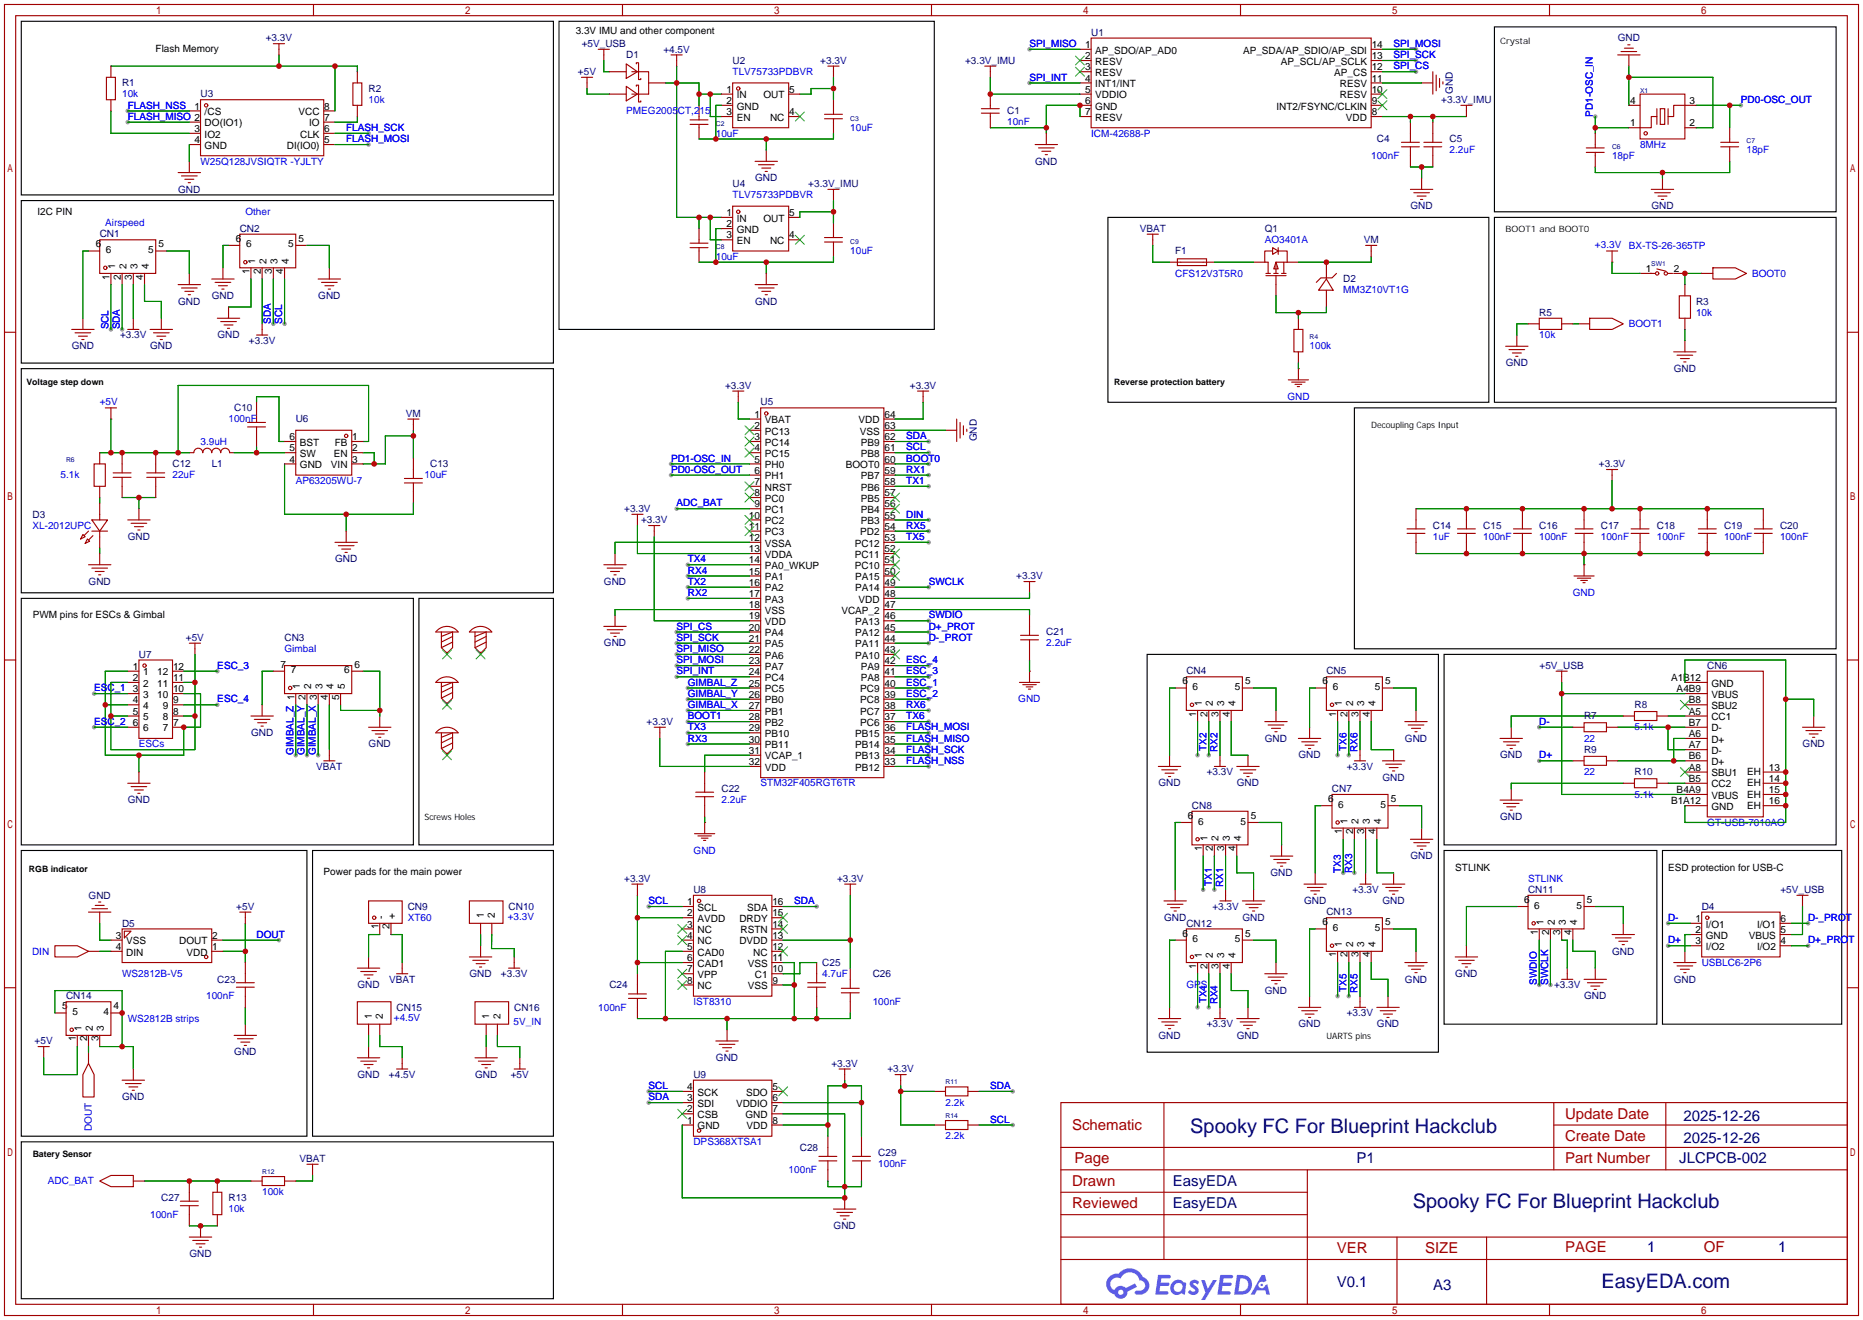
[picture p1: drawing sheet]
<svg xmlns="http://www.w3.org/2000/svg" width="422mm" height="299mm" viewBox="0 0 422 299" stroke-linecap="round" stroke-linejoin="round" font-family="sans-serif">
<defs><g id="words">
<g font-size="4.5" fill="#000080">
<text x="269.9" y="256.9">Spooky FC For Blueprint Hackclub</text>
<text x="320.3" y="273.8">Spooky FC For Blueprint Hackclub</text>
<text x="339.7" y="274.2">PULPY_F405_FC</text>
<text x="363.1" y="292">EasyEDA.com</text>
</g>
<g font-size="3.4" fill="#a00000">
<text x="243.1" y="256.1">Schematic</text>
<text x="354.8" y="253.6">Update Date</text>
<text x="243.6" y="263.7">Page</text>
<text x="354.8" y="258.6">Create Date</text>
<text x="354.8" y="263.7">Part Number</text>
<text x="243.1" y="268.8">Drawn</text>
<text x="243.1" y="273.9">Reviewed</text>
<text x="303.1" y="284">VER</text>
<text x="323.1" y="284">SIZE</text>
<text x="354.8" y="283.8">PAGE</text>
<text x="386.3" y="283.8">OF</text>
</g>
<g font-size="3.4" fill="#000080">
<text x="381.7" y="254.1">2025-12-26</text>
<text x="307.5" y="263.7">P1</text>
<text x="380.7" y="263.7">JLCPCB-002</text>
<text x="381.7" y="259">2025-12-26</text>
<text x="265.9" y="268.8">EasyEDA</text>
<text x="265.9" y="273.9">EasyEDA</text>
<text x="373.5" y="283.8">1</text>
<text x="403.2" y="283.8">1</text>
<text x="303.1" y="291.7">V0.1</text>
<text x="324.9" y="292.5">A3</text>
</g>
<g font-size="2.3">
<text x="35.3" y="11.7">Flash Memory</text>
<text x="130.5" y="7.8">3.3V IMU and other component</text>
<text x="246" y="10.9">1</text>
<text x="311" y="10.9">14</text>
<text x="246" y="13.4">2</text>
<text x="246" y="15.9">3</text>
<text x="248.3" y="12.1">AP_SDO/AP_AD0</text>
<text x="248.3" y="14.7">RESV</text>
<text x="248.3" y="17.2">RESV</text>
<text x="281.8" y="12.1">AP_SDA/AP_SDIO/AP_SDI</text>
<text x="290.4" y="14.7">AP_SCL/AP_SCLK</text>
<text x="302.5" y="17.2">AP_CS</text>
<text x="311" y="15.9">12</text>
<text x="311" y="13.4">13</text>
<text x="164.7" y="21">1</text>
<text x="164.7" y="23.6">2</text>
<text x="167.1" y="22.3">IN</text>
<text x="173.1" y="22.3">OUT</text>
<text x="178.9" y="21">5</text>
<text x="246" y="18.5">4</text>
<text x="246" y="21">5</text>
<text x="246" y="23.6">6</text>
<text x="248.3" y="19.8">INT1/INT</text>
<text x="248.3" y="22.3">VDDIO</text>
<text x="303.8" y="22.3">RESV</text>
<text x="303.8" y="19.8">RESV</text>
<text x="311" y="23.6">9</text>
<text x="311" y="21">10</text>
<text x="311" y="18.5">11</text>
<text x="369.6" y="23.6">4</text>
<text x="383" y="23.6">3</text>
<text x="44.1" y="24.8">1</text>
<text x="44.1" y="29.9">3</text>
<text x="46.4" y="26.1">/CS</text>
<text x="46.4" y="28.6">DO(IO1)</text>
<text x="67.7" y="26.1">VCC</text>
<text x="70.1" y="28.6">IO</text>
<text x="73.5" y="29.9">6</text>
<text x="73.5" y="27.4">7</text>
<text x="73.5" y="24.8">8</text>
<text x="164.7" y="26.1">3</text>
<text x="167.1" y="24.8">GND</text>
<text x="167.1" y="27.4">EN</text>
<text x="174.6" y="27.4">NC</text>
<text x="178.9" y="26.1">4</text>
<text x="246" y="26.1">7</text>
<text x="248.3" y="24.8">GND</text>
<text x="248.3" y="27.4">RESV</text>
<text x="289.4" y="24.8">INT2/FSYNC/CLKIN</text>
<text x="305.2" y="27.4">VDD</text>
<text x="311" y="26.1">8</text>
<text x="369.6" y="28.6">1</text>
<text x="383" y="28.6">2</text>
<text x="44.1" y="32.5">4</text>
<text x="46.4" y="31.2">IO2</text>
<text x="46.4" y="33.7">GND</text>
<text x="65" y="33.7">DI(IO0)</text>
<text x="68.1" y="31.2">CLK</text>
<text x="73.5" y="32.5">5</text>
<text x="8.5" y="48.7">I2C PIN</text>
<text x="164.7" y="49">1</text>
<text x="164.7" y="51.5">2</text>
<text x="167.1" y="50.2">IN</text>
<text x="167.1" y="52.8">GND</text>
<text x="173.1" y="50.2">OUT</text>
<text x="178.9" y="49">5</text>
<text x="21.7" y="56.1">6</text>
<text x="24" y="57.4">6</text>
<text x="33.6" y="57.4">5</text>
<text x="35.9" y="56.1">5</text>
<text x="53.5" y="54.8">6</text>
<text x="55.8" y="56.1">6</text>
<text x="57.9" y="59.8" transform="rotate(-90 57.9 59.8)">1</text>
<text x="60.4" y="59.8" transform="rotate(-90 60.4 59.8)">2</text>
<text x="62.9" y="59.8" transform="rotate(-90 62.9 59.8)">3</text>
<text x="65.3" y="56.1">5</text>
<text x="65.5" y="59.8" transform="rotate(-90 65.5 59.8)">4</text>
<text x="67.7" y="54.8">5</text>
<text x="164.7" y="54">3</text>
<text x="167.1" y="55.3">EN</text>
<text x="174.6" y="55.3">NC</text>
<text x="178.9" y="54">4</text>
<text x="24.8" y="63.4" transform="rotate(-90 24.8 63.4)">1</text>
<text x="26.1" y="61" transform="rotate(-90 26.1 61)">1</text>
<text x="27.4" y="63.4" transform="rotate(-90 27.4 63.4)">2</text>
<text x="28.6" y="61" transform="rotate(-90 28.6 61)">2</text>
<text x="29.9" y="63.4" transform="rotate(-90 29.9 63.4)">3</text>
<text x="31.2" y="61" transform="rotate(-90 31.2 61)">3</text>
<text x="32.5" y="63.4" transform="rotate(-90 32.5 63.4)">4</text>
<text x="33.7" y="61" transform="rotate(-90 33.7 61)">4</text>
<text x="56.6" y="62.1" transform="rotate(-90 56.6 62.1)">1</text>
<text x="59.1" y="62.1" transform="rotate(-90 59.1 62.1)">2</text>
<text x="61.7" y="62.1" transform="rotate(-90 61.7 62.1)">3</text>
<text x="64.2" y="62.1" transform="rotate(-90 64.2 62.1)">4</text>
<text x="373.1" y="61.7">1</text>
<text x="379.5" y="61.7">2</text>
<text x="171.1" y="94.7">1</text>
<text x="173.4" y="96">VBAT</text>
<text x="194.7" y="96">VDD</text>
<text x="200.5" y="94.7">64</text>
<text x="65.7" y="99.8">6</text>
<text x="68" y="101">BST</text>
<text x="75.9" y="101">FB</text>
<text x="79.9" y="99.8">1</text>
<text x="171.1" y="97.2">2</text>
<text x="171.1" y="99.8">3</text>
<text x="173.4" y="98.5">PC13</text>
<text x="173.4" y="101">PC14</text>
<text x="194.9" y="98.5">VSS</text>
<text x="195.2" y="101">PB9</text>
<text x="200.5" y="99.8">62</text>
<text x="200.5" y="97.2">63</text>
<text x="65.7" y="104.8">4</text>
<text x="65.7" y="102.3">5</text>
<text x="68" y="106.1">GND</text>
<text x="68" y="103.6">SW</text>
<text x="75" y="106.1">VIN</text>
<text x="75.7" y="103.6">EN</text>
<text x="79.9" y="102.3">2</text>
<text x="79.9" y="104.8">3</text>
<text x="171.1" y="102.3">4</text>
<text x="171.1" y="104.8">5</text>
<text x="171.1" y="107.4">6</text>
<text x="173.4" y="103.6">PC15</text>
<text x="173.4" y="106.1">PH0</text>
<text x="191.8" y="106.1">BOOT0</text>
<text x="195.2" y="103.6">PB8</text>
<text x="200.5" y="107.4">59</text>
<text x="200.5" y="104.8">60</text>
<text x="200.5" y="102.3">61</text>
<text x="171.1" y="109.9">7</text>
<text x="171.1" y="112.5">8</text>
<text x="173.4" y="108.7">PH1</text>
<text x="173.4" y="111.2">NRST</text>
<text x="173.4" y="113.7">PC0</text>
<text x="195.2" y="113.7">PB5</text>
<text x="195.2" y="111.2">PB6</text>
<text x="195.2" y="108.7">PB7</text>
<text x="200.5" y="112.5">57</text>
<text x="200.5" y="109.9">58</text>
<text x="169.8" y="117.5">10</text>
<text x="171.1" y="115">9</text>
<text x="173.4" y="116.3">PC1</text>
<text x="173.4" y="118.8">PC2</text>
<text x="195.2" y="118.8">PB3</text>
<text x="195.2" y="116.3">PB4</text>
<text x="200.5" y="117.5">55</text>
<text x="200.5" y="115">56</text>
<text x="169.8" y="120.1">11</text>
<text x="169.8" y="122.6">12</text>
<text x="169.8" y="125.2">13</text>
<text x="173.4" y="121.4">PC3</text>
<text x="173.4" y="123.9">VSSA</text>
<text x="193.8" y="123.9">PC12</text>
<text x="195.1" y="121.4">PD2</text>
<text x="200.5" y="125.2">52</text>
<text x="200.5" y="122.6">53</text>
<text x="200.5" y="120.1">54</text>
<text x="169.8" y="127.7">14</text>
<text x="169.8" y="130.2">15</text>
<text x="173.4" y="126.4">VDDA</text>
<text x="173.4" y="129">PA0_WKUP</text>
<text x="173.4" y="131.5">PA1</text>
<text x="193.8" y="129">PC10</text>
<text x="193.8" y="126.4">PC11</text>
<text x="193.9" y="131.5">PA15</text>
<text x="200.5" y="130.2">50</text>
<text x="200.5" y="127.7">51</text>
<text x="169.8" y="132.8">16</text>
<text x="169.8" y="135.3">17</text>
<text x="169.8" y="137.9">18</text>
<text x="173.4" y="134.1">PA2</text>
<text x="173.4" y="136.6">PA3</text>
<text x="193.9" y="134.1">PA14</text>
<text x="194.7" y="136.6">VDD</text>
<text x="200.5" y="137.9">47</text>
<text x="200.5" y="135.3">48</text>
<text x="200.5" y="132.8">49</text>
<text x="7.4" y="140.1">PWM pins for ESCs &amp; Gimbal</text>
<text x="169.8" y="140.4">19</text>
<text x="169.8" y="142.9">20</text>
<text x="173.4" y="139.1">VSS</text>
<text x="173.4" y="141.7">VDD</text>
<text x="190.8" y="139.1">VCAP_2</text>
<text x="193.9" y="141.7">PA13</text>
<text x="200.5" y="142.9">45</text>
<text x="200.5" y="140.4">46</text>
<text x="169.8" y="145.5">21</text>
<text x="169.8" y="148">22</text>
<text x="173.4" y="144.2">PA4</text>
<text x="173.4" y="146.8">PA5</text>
<text x="173.4" y="149.3">PA6</text>
<text x="193.9" y="149.3">PA10</text>
<text x="193.9" y="146.8">PA11</text>
<text x="193.9" y="144.2">PA12</text>
<text x="200.5" y="148">43</text>
<text x="200.5" y="145.5">44</text>
<text x="30.1" y="151.8">1</text>
<text x="30.1" y="154.4">2</text>
<text x="32.4" y="153.1">1</text>
<text x="32.4" y="155.6">2</text>
<text x="35.7" y="155.6">11</text>
<text x="35.7" y="153.1">12</text>
<text x="39.2" y="154.4">11</text>
<text x="39.2" y="151.8">12</text>
<text x="63.6" y="151.3">7</text>
<text x="65.9" y="152.6">7</text>
<text x="78" y="152.6">6</text>
<text x="80.4" y="151.3">6</text>
<text x="169.8" y="150.6">23</text>
<text x="169.8" y="153.1">24</text>
<text x="169.8" y="155.6">25</text>
<text x="173.4" y="151.8">PA7</text>
<text x="173.4" y="154.4">PC4</text>
<text x="195.2" y="154.4">PA8</text>
<text x="195.2" y="151.8">PA9</text>
<text x="200.5" y="155.6">40</text>
<text x="200.5" y="153.1">41</text>
<text x="200.5" y="150.6">42</text>
<text x="268.1" y="155.2">6</text>
<text x="282.3" y="155.2">5</text>
<text x="299.8" y="155.2">6</text>
<text x="314" y="155.2">5</text>
<text x="378.9" y="154.4">A1B12</text>
<text x="388" y="155.6">GND</text>
<text x="30.1" y="156.9">3</text>
<text x="30.1" y="159.5">4</text>
<text x="30.1" y="162">5</text>
<text x="32.4" y="158.2">3</text>
<text x="32.4" y="160.7">4</text>
<text x="35.7" y="158.2">10</text>
<text x="36.9" y="160.7">9</text>
<text x="39.2" y="162">8</text>
<text x="39.2" y="159.5">9</text>
<text x="39.2" y="156.9">10</text>
<text x="68" y="156.3" transform="rotate(-90 68 156.3)">1</text>
<text x="70.6" y="156.3" transform="rotate(-90 70.6 156.3)">2</text>
<text x="73.1" y="156.3" transform="rotate(-90 73.1 156.3)">3</text>
<text x="74.4" y="158.6" transform="rotate(-90 74.4 158.6)">4</text>
<text x="75.6" y="156.3" transform="rotate(-90 75.6 156.3)">4</text>
<text x="76.9" y="158.6" transform="rotate(-90 76.9 158.6)">5</text>
<text x="78.2" y="156.3" transform="rotate(-90 78.2 156.3)">5</text>
<text x="169.8" y="158.2">26</text>
<text x="169.8" y="160.7">27</text>
<text x="173.4" y="156.9">PC5</text>
<text x="173.4" y="159.5">PB0</text>
<text x="173.4" y="162">PB1</text>
<text x="195.1" y="162">PC7</text>
<text x="195.1" y="159.5">PC8</text>
<text x="195.1" y="156.9">PC9</text>
<text x="200.5" y="160.7">38</text>
<text x="200.5" y="158.2">39</text>
<text x="270.4" y="156.4">6</text>
<text x="272.5" y="160.1" transform="rotate(-90 272.5 160.1)">1</text>
<text x="275" y="160.1" transform="rotate(-90 275 160.1)">2</text>
<text x="277.6" y="160.1" transform="rotate(-90 277.6 160.1)">3</text>
<text x="280" y="156.4">5</text>
<text x="280.1" y="160.1" transform="rotate(-90 280.1 160.1)">4</text>
<text x="302.2" y="156.4">6</text>
<text x="304.2" y="160.1" transform="rotate(-90 304.2 160.1)">1</text>
<text x="306.8" y="160.1" transform="rotate(-90 306.8 160.1)">2</text>
<text x="309.3" y="160.1" transform="rotate(-90 309.3 160.1)">3</text>
<text x="311.7" y="156.4">5</text>
<text x="311.9" y="160.1" transform="rotate(-90 311.9 160.1)">4</text>
<text x="380.2" y="156.9">A4B9</text>
<text x="382.9" y="159.5">B8</text>
<text x="382.9" y="162">A5</text>
<text x="388" y="158.2">VBUS</text>
<text x="388" y="160.7">SBU2</text>
<text x="30.1" y="164.5">6</text>
<text x="32.4" y="163.3">5</text>
<text x="32.4" y="165.8">6</text>
<text x="36.9" y="165.8">7</text>
<text x="36.9" y="163.3">8</text>
<text x="39.2" y="164.5">7</text>
<text x="169.8" y="163.3">28</text>
<text x="169.8" y="165.8">29</text>
<text x="173.4" y="164.5">PB2</text>
<text x="173.4" y="167.1">PB10</text>
<text x="193.9" y="167.1">PB15</text>
<text x="195.1" y="164.5">PC6</text>
<text x="200.5" y="165.8">36</text>
<text x="200.5" y="163.3">37</text>
<text x="271.2" y="162.4" transform="rotate(-90 271.2 162.4)">1</text>
<text x="273.8" y="162.4" transform="rotate(-90 273.8 162.4)">2</text>
<text x="276.3" y="162.4" transform="rotate(-90 276.3 162.4)">3</text>
<text x="278.8" y="162.4" transform="rotate(-90 278.8 162.4)">4</text>
<text x="303" y="162.4" transform="rotate(-90 303 162.4)">1</text>
<text x="305.5" y="162.4" transform="rotate(-90 305.5 162.4)">2</text>
<text x="308" y="162.4" transform="rotate(-90 308 162.4)">3</text>
<text x="310.6" y="162.4" transform="rotate(-90 310.6 162.4)">4</text>
<text x="382.9" y="164.5">B7</text>
<text x="382.9" y="167.1">A6</text>
<text x="388" y="163.3">CC1</text>
<text x="388" y="165.8">D-</text>
<text x="169.8" y="168.3">30</text>
<text x="169.8" y="170.9">31</text>
<text x="169.8" y="173.4">32</text>
<text x="173.4" y="169.6">PB11</text>
<text x="173.4" y="172.2">VCAP_1</text>
<text x="193.9" y="172.2">PB13</text>
<text x="193.9" y="169.6">PB14</text>
<text x="200.5" y="173.4">33</text>
<text x="200.5" y="170.9">34</text>
<text x="200.5" y="168.3">35</text>
<text x="382.9" y="169.6">A7</text>
<text x="382.9" y="172.2">B6</text>
<text x="388" y="168.3">D+</text>
<text x="388" y="170.9">D-</text>
<text x="388" y="173.4">D+</text>
<text x="173.4" y="174.7">VDD</text>
<text x="193.9" y="174.7">PB12</text>
<text x="380.2" y="179.8">B4A9</text>
<text x="382.9" y="174.7">A8</text>
<text x="382.9" y="177.2">B5</text>
<text x="388" y="176">SBU1</text>
<text x="388" y="178.5">CC2</text>
<text x="396.1" y="175.7">EH</text>
<text x="396.1" y="178.3">EH</text>
<text x="401.1" y="174.7">13</text>
<text x="401.1" y="177.2">14</text>
<text x="401.1" y="179.8">15</text>
<text x="269.4" y="185.6">6</text>
<text x="283.6" y="185.6">5</text>
<text x="301.1" y="181.8">6</text>
<text x="303.4" y="183.1">6</text>
<text x="313" y="183.1">5</text>
<text x="315.3" y="181.8">5</text>
<text x="378.9" y="182.3">B1A12</text>
<text x="388" y="181">VBUS</text>
<text x="388" y="183.6">GND</text>
<text x="396.1" y="180.8">EH</text>
<text x="396.1" y="183.3">EH</text>
<text x="401.1" y="182.3">16</text>
<text x="271.7" y="186.9">6</text>
<text x="273.8" y="190.6" transform="rotate(-90 273.8 190.6)">1</text>
<text x="276.3" y="190.6" transform="rotate(-90 276.3 190.6)">2</text>
<text x="278.8" y="190.6" transform="rotate(-90 278.8 190.6)">3</text>
<text x="281.2" y="186.9">5</text>
<text x="281.4" y="190.6" transform="rotate(-90 281.4 190.6)">4</text>
<text x="304.2" y="189.1" transform="rotate(-90 304.2 189.1)">1</text>
<text x="305.5" y="186.8" transform="rotate(-90 305.5 186.8)">1</text>
<text x="306.8" y="189.1" transform="rotate(-90 306.8 189.1)">2</text>
<text x="308" y="186.8" transform="rotate(-90 308 186.8)">2</text>
<text x="309.3" y="189.1" transform="rotate(-90 309.3 189.1)">3</text>
<text x="310.6" y="186.8" transform="rotate(-90 310.6 186.8)">3</text>
<text x="311.9" y="189.1" transform="rotate(-90 311.9 189.1)">4</text>
<text x="313.1" y="186.8" transform="rotate(-90 313.1 186.8)">4</text>
<text x="272.5" y="192.9" transform="rotate(-90 272.5 192.9)">1</text>
<text x="275" y="192.9" transform="rotate(-90 275 192.9)">2</text>
<text x="277.6" y="192.9" transform="rotate(-90 277.6 192.9)">3</text>
<text x="280.1" y="192.9" transform="rotate(-90 280.1 192.9)">4</text>
<text x="329.9" y="197.3">STLINK</text>
<text x="378.2" y="197.3">ESD protection for USB-C</text>
<text x="73.4" y="198.3">Power pads for the main power</text>
<text x="87.1" y="208.4" transform="rotate(-90 87.1 208.4)">-</text>
<text x="89.6" y="208.4" transform="rotate(-90 89.6 208.4)">+</text>
<text x="109.7" y="208" transform="rotate(-90 109.7 208)">1</text>
<text x="112.2" y="208" transform="rotate(-90 112.2 208)">2</text>
<text x="155.8" y="207.7">2</text>
<text x="155.8" y="205.2">1</text>
<text x="158.2" y="209">AVDD</text>
<text x="158.2" y="206.4">SCL</text>
<text x="167.6" y="209">DRDY</text>
<text x="169.4" y="206.4">SDA</text>
<text x="175.1" y="205.2">16</text>
<text x="175.1" y="207.7">15</text>
<text x="299.8" y="209.8">6</text>
<text x="314" y="209.8">5</text>
<text x="345.6" y="204.7">6</text>
<text x="347.9" y="206">6</text>
<text x="350" y="209.6" transform="rotate(-90 350 209.6)">1</text>
<text x="352.5" y="209.6" transform="rotate(-90 352.5 209.6)">2</text>
<text x="355" y="209.6" transform="rotate(-90 355 209.6)">3</text>
<text x="357.4" y="206">5</text>
<text x="357.6" y="209.6" transform="rotate(-90 357.6 209.6)">4</text>
<text x="359.8" y="204.7">5</text>
<text x="384.4" y="209">1</text>
<text x="403.7" y="209">6</text>
<text x="26.3" y="215.3">4</text>
<text x="26.3" y="212.8">3</text>
<text x="28.6" y="214.1">VSS</text>
<text x="40.6" y="214.1">DOUT</text>
<text x="48.1" y="212.8">2</text>
<text x="48.1" y="215.3">1</text>
<text x="85.8" y="210.7" transform="rotate(-90 85.8 210.7)">1</text>
<text x="88.3" y="210.7" transform="rotate(-90 88.3 210.7)">2</text>
<text x="155.8" y="215.3">5</text>
<text x="155.8" y="212.8">4</text>
<text x="155.8" y="210.3">3</text>
<text x="158.2" y="214.1">NC</text>
<text x="158.2" y="211.5">NC</text>
<text x="167.6" y="214.1">DVDD</text>
<text x="167.9" y="211.5">RSTN</text>
<text x="175.1" y="210.3">14</text>
<text x="175.1" y="212.8">13</text>
<text x="175.1" y="215.3">12</text>
<text x="268.1" y="212.3">6</text>
<text x="270.4" y="213.6">6</text>
<text x="280" y="213.6">5</text>
<text x="282.3" y="212.3">5</text>
<text x="302.2" y="211">6</text>
<text x="304.2" y="214.7" transform="rotate(-90 304.2 214.7)">1</text>
<text x="306.8" y="214.7" transform="rotate(-90 306.8 214.7)">2</text>
<text x="309.3" y="214.7" transform="rotate(-90 309.3 214.7)">3</text>
<text x="311.7" y="211">5</text>
<text x="311.9" y="214.7" transform="rotate(-90 311.9 214.7)">4</text>
<text x="348.7" y="212" transform="rotate(-90 348.7 212)">1</text>
<text x="351.2" y="212" transform="rotate(-90 351.2 212)">2</text>
<text x="353.8" y="212" transform="rotate(-90 353.8 212)">3</text>
<text x="356.3" y="212" transform="rotate(-90 356.3 212)">4</text>
<text x="384.4" y="211.5">2</text>
<text x="384.4" y="214.1">3</text>
<text x="386.8" y="210.3">I/O1</text>
<text x="386.8" y="212.8">GND</text>
<text x="386.8" y="215.3">I/O2</text>
<text x="396.5" y="212.8">VBUS</text>
<text x="398.4" y="215.3">I/O2</text>
<text x="398.4" y="210.3">I/O1</text>
<text x="403.7" y="214.1">4</text>
<text x="403.7" y="211.5">5</text>
<text x="28.6" y="216.6">DIN</text>
<text x="42.3" y="216.6">VDD</text>
<text x="155.8" y="220.4">7</text>
<text x="155.8" y="217.9">6</text>
<text x="158.2" y="221.7">VPP</text>
<text x="158.2" y="219.1">CAD1</text>
<text x="158.2" y="216.6">CAD0</text>
<text x="169.5" y="219.1">VSS</text>
<text x="170.8" y="216.6">NC</text>
<text x="171.2" y="221.7">C1</text>
<text x="175.1" y="217.9">11</text>
<text x="175.1" y="220.4">10</text>
<text x="271.2" y="219.6" transform="rotate(-90 271.2 219.6)">1</text>
<text x="272.5" y="217.2" transform="rotate(-90 272.5 217.2)">1</text>
<text x="273.8" y="219.6" transform="rotate(-90 273.8 219.6)">2</text>
<text x="275" y="217.2" transform="rotate(-90 275 217.2)">2</text>
<text x="276.3" y="219.6" transform="rotate(-90 276.3 219.6)">3</text>
<text x="277.6" y="217.2" transform="rotate(-90 277.6 217.2)">3</text>
<text x="278.8" y="219.6" transform="rotate(-90 278.8 219.6)">4</text>
<text x="280.1" y="217.2" transform="rotate(-90 280.1 217.2)">4</text>
<text x="303" y="217" transform="rotate(-90 303 217)">1</text>
<text x="305.5" y="217" transform="rotate(-90 305.5 217)">2</text>
<text x="308" y="217" transform="rotate(-90 308 217)">3</text>
<text x="310.6" y="217" transform="rotate(-90 310.6 217)">4</text>
<text x="155.8" y="223">8</text>
<text x="158.2" y="224.2">NC</text>
<text x="169.5" y="224.2">VSS</text>
<text x="175.1" y="223">9</text>
<text x="14.1" y="228.8">5</text>
<text x="16.4" y="230.1">5</text>
<text x="18.5" y="233.8" transform="rotate(-90 18.5 233.8)">1</text>
<text x="21" y="233.8" transform="rotate(-90 21 233.8)">2</text>
<text x="23.4" y="230.1">4</text>
<text x="23.6" y="233.8" transform="rotate(-90 23.6 233.8)">3</text>
<text x="25.8" y="228.8">4</text>
<text x="84.3" y="230.9" transform="rotate(-90 84.3 230.9)">1</text>
<text x="86.8" y="230.9" transform="rotate(-90 86.8 230.9)">2</text>
<text x="110.9" y="230.9" transform="rotate(-90 110.9 230.9)">1</text>
<text x="113.5" y="230.9" transform="rotate(-90 113.5 230.9)">2</text>
<text x="17.2" y="236.1" transform="rotate(-90 17.2 236.1)">1</text>
<text x="19.8" y="236.1" transform="rotate(-90 19.8 236.1)">2</text>
<text x="22.3" y="236.1" transform="rotate(-90 22.3 236.1)">3</text>
<text x="155.8" y="249.6">3</text>
<text x="155.8" y="247.1">4</text>
<text x="158.2" y="250.9">SDI</text>
<text x="158.2" y="248.4">SCK</text>
<text x="166.9" y="250.9">VDDIO</text>
<text x="169.2" y="248.4">SDO</text>
<text x="175.1" y="247.1">5</text>
<text x="175.1" y="249.6">6</text>
<text x="155.8" y="254.7">1</text>
<text x="155.8" y="252.2">2</text>
<text x="158.2" y="256">GND</text>
<text x="158.2" y="253.4">CSB</text>
<text x="169" y="253.4">GND</text>
<text x="169.3" y="256">VDD</text>
<text x="175.1" y="252.2">7</text>
<text x="175.1" y="254.7">8</text>
</g>
<g font-size="2.3" fill="#000080">
<text x="60.3" y="9.4">+3.3V</text>
<text x="131.9" y="10.6">+5V_USB</text>
<text x="150.4" y="11.9">+4.5V</text>
<text x="247.4" y="8.1">U1</text>
<text x="366.8" y="9.4">GND</text>
<text x="131" y="17">+5V</text>
<text x="142" y="13.2">D1</text>
<text x="166.1" y="14.4">U2</text>
<text x="186" y="14.4">+3.3V</text>
<text x="218.8" y="14.4">+3.3V_IMU</text>
<text x="27.7" y="19.5">R1</text>
<text x="45.5" y="22.1">U3</text>
<text x="83.6" y="20.8">R2</text>
<text x="326.8" y="23.3">+3.3V_IMU</text>
<text x="329.4" y="21.3" transform="rotate(-90 329.4 21.3)">GND</text>
<text x="228.3" y="25.9">C1</text>
<text x="312.2" y="32.2">C4</text>
<text x="328.7" y="32.2">C5</text>
<text x="171.2" y="41.1">GND</text>
<text x="234.7" y="37.3">GND</text>
<text x="40.4" y="43.7">GND</text>
<text x="166.1" y="42.4">U4</text>
<text x="183.3" y="42.4">+3.3V_IMU</text>
<text x="319.8" y="47.5">GND</text>
<text x="374.4" y="47.5">GND</text>
<text x="22.6" y="53.8">CN1</text>
<text x="54.4" y="52.5">CN2</text>
<text x="258.4" y="52.5">VBAT</text>
<text x="286.8" y="52.5">Q1</text>
<text x="266.4" y="57.6">F1</text>
<text x="309.2" y="55.1">VM</text>
<text x="304.5" y="64">D2</text>
<text x="40.4" y="69.1">GND</text>
<text x="48" y="67.8">GND</text>
<text x="72.2" y="67.8">GND</text>
<text x="171.2" y="69.1">GND</text>
<text x="349" y="71.6">R5</text>
<text x="384.6" y="69.1">R3</text>
<text x="27.2" y="76.7">+3.3V</text>
<text x="49.3" y="76.7">GND</text>
<text x="56.4" y="77.9">+3.3V</text>
<text x="16.3" y="79.2">GND</text>
<text x="34.1" y="79.2">GND</text>
<text x="341.4" y="83">GND</text>
<text x="164.4" y="88.1">+3.3V</text>
<text x="206.3" y="88.1">+3.3V</text>
<text x="379.5" y="84.3">GND</text>
<text x="53.1" y="93.2">C10</text>
<text x="67.1" y="95.7">U6</text>
<text x="92" y="94.5">VM</text>
<text x="172.5" y="91.9">U5</text>
<text x="221.5" y="100.1" transform="rotate(-90 221.5 100.1)">GND</text>
<text x="39.1" y="105.9">C12</text>
<text x="48" y="105.9">L1</text>
<text x="97.5" y="105.9">C13</text>
<text x="362.5" y="105.9">+3.3V</text>
<text x="7.4" y="117.3">D3</text>
<text x="141.5" y="116">+3.3V</text>
<text x="145.3" y="118.6">+3.3V</text>
<text x="324.9" y="119.9">C14</text>
<text x="336.3" y="119.9">C15</text>
<text x="349" y="119.9">C16</text>
<text x="363" y="119.9">C17</text>
<text x="375.7" y="119.9">C18</text>
<text x="390.9" y="119.9">C19</text>
<text x="403.6" y="119.9">C20</text>
<text x="29" y="122.4">GND</text>
<text x="76" y="127.5">GND</text>
<text x="230.4" y="131.3">+3.3V</text>
<text x="20.1" y="132.6">GND</text>
<text x="136.9" y="132.6">GND</text>
<text x="237.2" y="144">C21</text>
<text x="31.5" y="149.1">U7</text>
<text x="42.1" y="145.3">+5V</text>
<text x="64.5" y="145.3">CN3</text>
<text x="136.9" y="146.5">GND</text>
<text x="269" y="152.9">CN4</text>
<text x="300.7" y="152.9">CN5</text>
<text x="349.1" y="151.6">+5V_USB</text>
<text x="387.1" y="151.6">CN6</text>
<text x="370.6" y="160.5">R8</text>
<text x="56.9" y="166.8">GND</text>
<text x="146.6" y="164.3">+3.3V</text>
<text x="359.2" y="163">R7</text>
<text x="83.6" y="169.4">GND</text>
<text x="286.8" y="168.1">GND</text>
<text x="294.4" y="171.9">GND</text>
<text x="318.5" y="168.1">GND</text>
<text x="340.1" y="171.9">GND</text>
<text x="359.2" y="170.7">R9</text>
<text x="408.7" y="169.4">GND</text>
<text x="71.7" y="174.5">VBAT</text>
<text x="163.6" y="179.5">C22</text>
<text x="262.7" y="178.3">GND</text>
<text x="273.6" y="175.7">+3.3V</text>
<text x="280.4" y="178.3">GND</text>
<text x="302" y="179.5">CN7</text>
<text x="305.4" y="174.5">+3.3V</text>
<text x="313.5" y="177">GND</text>
<text x="370.6" y="175.7">R10</text>
<text x="29" y="182.1">GND</text>
<text x="270.3" y="183.4">CN8</text>
<text x="340.1" y="185.9">GND</text>
<text x="319.8" y="194.8">GND</text>
<text x="20.1" y="203.7">GND</text>
<text x="141.5" y="199.9">+3.3V</text>
<text x="157.2" y="202.4">U8</text>
<text x="189.8" y="199.9">+3.3V</text>
<text x="288.1" y="198.6">GND</text>
<text x="306.6" y="202.4">+3.3V</text>
<text x="346.5" y="202.4">CN11</text>
<text x="403.7" y="202.4">+5V_USB</text>
<text x="53.6" y="206.2">+5V</text>
<text x="92.5" y="206.2">CN9</text>
<text x="115.3" y="206.2">CN10</text>
<text x="263.9" y="208.8">GND</text>
<text x="274.9" y="206.2">+3.3V</text>
<text x="281.7" y="208.8">GND</text>
<text x="295.7" y="204.9">GND</text>
<text x="300.7" y="207.5">CN13</text>
<text x="313.5" y="204.9">GND</text>
<text x="385.8" y="206.2">D4</text>
<text x="27.7" y="210">D5</text>
<text x="269" y="210">CN12</text>
<text x="106.4" y="221.5">GND</text>
<text x="113.6" y="221.5">+3.3V</text>
<text x="186.4" y="218.9">C25</text>
<text x="197.9" y="221.5">C26</text>
<text x="330" y="221.5">GND</text>
<text x="365.5" y="216.4">GND</text>
<text x="15" y="226.5">CN14</text>
<text x="49.3" y="222.7">C23</text>
<text x="81" y="224">GND</text>
<text x="88.2" y="222.7">VBAT</text>
<text x="138.2" y="224">C24</text>
<text x="286.8" y="225.3">GND</text>
<text x="318.5" y="222.7">GND</text>
<text x="352.4" y="224">+3.3V</text>
<text x="359.2" y="226.5">GND</text>
<text x="379.5" y="222.7">GND</text>
<text x="89.9" y="229.1">CN15</text>
<text x="116.6" y="229.1">CN16</text>
<text x="273.6" y="232.9">+3.3V</text>
<text x="294.4" y="232.9">GND</text>
<text x="305.4" y="230.3">+3.3V</text>
<text x="312.2" y="232.9">GND</text>
<text x="7.9" y="236.7">+5V</text>
<text x="53.1" y="239.2">GND</text>
<text x="262.7" y="235.4">GND</text>
<text x="280.4" y="235.4">GND</text>
<text x="81" y="244.3">GND</text>
<text x="88.2" y="244.3">+4.5V</text>
<text x="107.7" y="244.3">GND</text>
<text x="115.8" y="244.3">+5V</text>
<text x="157.2" y="244.3">U9</text>
<text x="162.3" y="240.5">GND</text>
<text x="188.5" y="241.8">+3.3V</text>
<text x="201.2" y="243">+3.3V</text>
<text x="27.7" y="249.4">GND</text>
<text x="67.9" y="263.4">VBAT</text>
<text x="181.4" y="260.8">C28</text>
<text x="199.1" y="262.1">C29</text>
<text x="36.6" y="272.3">C27</text>
<text x="51.8" y="272.3">R13</text>
<text x="189" y="278.6">GND</text>
<text x="42.9" y="285">GND</text>
</g>
<g font-size="2.3" fill="#00f">
<text x="233.4" y="10.6">SPI_MISO</text>
<text x="316" y="10.6">SPI_MOSI</text>
<text x="166.1" y="17">TLV75733PDBVR</text>
<text x="316" y="15.7">SPI_CS</text>
<text x="316" y="13.2">SPI_SCK</text>
<text x="27.7" y="22.1">10k</text>
<text x="83.6" y="23.3">10k</text>
<text x="233.4" y="18.3">SPI_INT</text>
<text x="394.7" y="23.3">PD0-OSC_OUT</text>
<text x="29" y="24.6">FLASH_NSS</text>
<text x="29" y="27.1">FLASH_MISO 2</text>
<text x="78.5" y="29.7">FLASH_SCK</text>
<text x="142" y="25.9">PMEG2005CT,215</text>
<text x="192.8" y="29.7">10uF</text>
<text x="228.3" y="28.4">10nF</text>
<text x="361.2" y="26.4" transform="rotate(-90 361.2 26.4)">PD1-OSC_IN</text>
<text x="78.5" y="32.2">FLASH_MOSI</text>
<text x="162.3" y="31">10uF</text>
<text x="247.4" y="31">ICM-42688-P</text>
<text x="328.7" y="34.8">2.2uF</text>
<text x="371.9" y="33.5">8MHz</text>
<text x="396" y="34.8">18pF</text>
<text x="45.5" y="37.3">W25Q128JVSIQTR -YJLTY</text>
<text x="310.9" y="36">100nF</text>
<text x="365.5" y="36">18pF</text>
<text x="166.1" y="44.9">TLV75733PDBVR</text>
<text x="23.9" y="51.3">Airspeed</text>
<text x="55.6" y="48.7">Other</text>
<text x="162.3" y="58.9">10uF</text>
<text x="192.8" y="57.6">10uF</text>
<text x="286.8" y="55.1">AO3401A</text>
<text x="361.6" y="56.1">+3.3V</text>
<text x="369.3" y="56.4">BX-TS-26-365TP</text>
<text x="266.4" y="62.7">CFS12V3T5R0</text>
<text x="397.3" y="62.7">BOOT0</text>
<text x="304.5" y="66.5">MM3Z10VT1G</text>
<text x="384.6" y="71.6">10k</text>
<text x="24.6" y="74.7" transform="rotate(-90 24.6 74.7)">SCL</text>
<text x="27.1" y="74.7" transform="rotate(-90 27.1 74.7)">SDA</text>
<text x="61.4" y="73.4" transform="rotate(-90 61.4 73.4)">SDA</text>
<text x="64" y="73.4" transform="rotate(-90 64 73.4)">SCL</text>
<text x="349" y="76.7">10k</text>
<text x="369.3" y="74.1">BOOT1</text>
<text x="296.9" y="79.2">100k</text>
<text x="22.6" y="91.9">+5V</text>
<text x="51.8" y="95.7">100nF</text>
<text x="291.9" y="90.6">GND</text>
<text x="45.5" y="100.8">3.9uH</text>
<text x="205.5" y="99.5">SDA</text>
<text x="152.1" y="107.2">PD0-OSC_OUT</text>
<text x="152.1" y="104.6">PD1-OSC_IN</text>
<text x="205.5" y="102.1">SCL</text>
<text x="205.5" y="104.6">BOOT0</text>
<text x="205.5" y="107.2">RX1</text>
<text x="13.7" y="108.4">5.1k</text>
<text x="39.1" y="108.4">22uF</text>
<text x="67.1" y="109.7">AP63205WU-7</text>
<text x="96.3" y="108.4">10uF</text>
<text x="205.5" y="109.7">TX1</text>
<text x="7.4" y="119.9">XL-2012UPC</text>
<text x="153.4" y="114.8">ADC_BAT</text>
<text x="205.5" y="117.3">DIN</text>
<text x="205.5" y="119.9">RX5</text>
<text x="205.5" y="122.4">TX5</text>
<text x="324.9" y="122.4">1uF</text>
<text x="336.3" y="122.4">100nF</text>
<text x="349" y="122.4">100nF</text>
<text x="363" y="122.4">100nF</text>
<text x="375.7" y="122.4">100nF</text>
<text x="390.9" y="122.4">100nF</text>
<text x="403.6" y="122.4">100nF</text>
<text x="156" y="127.5">TX4</text>
<text x="156" y="130">RX4</text>
<text x="156" y="135.1">RX2</text>
<text x="156" y="132.6">TX2</text>
<text x="210.6" y="132.6">SWCLK</text>
<text x="356.6" y="135.1">GND</text>
<text x="153.4" y="142.7">SPI_CS</text>
<text x="210.6" y="142.7">D+_PROT</text>
<text x="210.6" y="140.2">SWDIO</text>
<text x="64.5" y="147.8">Gimbal</text>
<text x="153.4" y="147.8">SPI_MISO</text>
<text x="153.4" y="145.3">SPI_SCK</text>
<text x="210.6" y="145.3">D-_PROT</text>
<text x="237.2" y="146.5">2.2uF</text>
<text x="49.3" y="151.6">ESC_3</text>
<text x="153.4" y="152.9">SPI_INT</text>
<text x="153.4" y="150.3">SPI_MOSI</text>
<text x="156" y="155.4">GIMBAL_Z</text>
<text x="205.5" y="150.3">ESC_4</text>
<text x="205.5" y="152.9">ESC_3</text>
<text x="205.5" y="155.4">ESC_1</text>
<text x="21.3" y="156.7">ESC_1</text>
<text x="49.3" y="159.2">ESC_4</text>
<text x="156" y="158">GIMBAL_Y</text>
<text x="156" y="160.5">GIMBAL_X</text>
<text x="205.5" y="160.5">RX6</text>
<text x="205.5" y="158">ESC_2</text>
<text x="230.9" y="159.2">GND</text>
<text x="21.3" y="164.3">ESC_2</text>
<text x="156" y="163">BOOT1</text>
<text x="156" y="165.6">TX3</text>
<text x="205.5" y="163">TX6</text>
<text x="205.5" y="165.6">FLASH_MOSI</text>
<text x="349" y="164.3">D-</text>
<text x="370.6" y="165.6">5.1k</text>
<text x="31.5" y="169.4">ESCs</text>
<text x="66.5" y="171.2" transform="rotate(-90 66.5 171.2)">GIMBAL_Z 1</text>
<text x="69.1" y="171.2" transform="rotate(-90 69.1 171.2)">GIMBAL_Y 2</text>
<text x="71.6" y="171.2" transform="rotate(-90 71.6 171.2)">GIMBAL_X 3</text>
<text x="156" y="168.1">RX3</text>
<text x="205.5" y="173.2">FLASH_NSS</text>
<text x="205.5" y="170.7">FLASH_SCK</text>
<text x="205.5" y="168.1">FLASH_MISO</text>
<text x="273.5" y="170.3" transform="rotate(-90 273.5 170.3)">TX2</text>
<text x="276.1" y="170.5" transform="rotate(-90 276.1 170.5)">RX2</text>
<text x="305.3" y="170.3" transform="rotate(-90 305.3 170.3)">TX6</text>
<text x="307.8" y="170.5" transform="rotate(-90 307.8 170.5)">RX6</text>
<text x="349" y="171.9">D+</text>
<text x="359.2" y="168.1">22</text>
<text x="172.5" y="178.3">STM32F405RGT6TR</text>
<text x="359.2" y="175.7">22</text>
<text x="163.6" y="182.1">2.2uF</text>
<text x="370.6" y="180.8">5.1k</text>
<text x="387.1" y="187.2">GT-USB-7010AO</text>
<text x="157.3" y="193.5">GND</text>
<text x="304" y="197.9" transform="rotate(-90 304 197.9)">TX3</text>
<text x="306.5" y="197.9" transform="rotate(-90 306.5 197.9)">RX3</text>
<text x="274.8" y="200.8" transform="rotate(-90 274.8 200.8)">TX1</text>
<text x="277.3" y="201" transform="rotate(-90 277.3 201)">RX1</text>
<text x="346.5" y="199.9">STLINK</text>
<text x="92.5" y="208.8">XT60</text>
<text x="115.1" y="208.6">+3.3V</text>
<text x="147.1" y="204.9">SCL</text>
<text x="180.1" y="204.9">SDA</text>
<text x="378.2" y="208.8">D-</text>
<text x="410" y="208.8">D-_PROT</text>
<text x="58.2" y="212.6">DOUT</text>
<text x="378.2" y="213.8">D+</text>
<text x="410" y="213.8">D+_PROT</text>
<text x="7.3" y="216.4">DIN</text>
<text x="27.7" y="221.5">WS2812B-V5</text>
<text x="186.4" y="221.5">4.7uF</text>
<text x="385.8" y="218.9">USBLC6-2P6</text>
<text x="46.7" y="226.5">100nF</text>
<text x="157.2" y="227.8">IST8310</text>
<text x="197.9" y="227.8">100nF</text>
<text x="269" y="224">GPS</text>
<text x="273.5" y="227.4" transform="rotate(-90 273.5 227.4)">TX4</text>
<text x="276.1" y="227.7" transform="rotate(-90 276.1 227.7)">RX4</text>
<text x="305.3" y="224.9" transform="rotate(-90 305.3 224.9)">TX5</text>
<text x="307.8" y="225.1" transform="rotate(-90 307.8 225.1)">RX5</text>
<text x="348.5" y="223.3" transform="rotate(-90 348.5 223.3)">SWDIO</text>
<text x="351" y="223.3" transform="rotate(-90 351 223.3)">SWCLK</text>
<text x="29" y="231.6">WS2812B strips</text>
<text x="89.3" y="231.5">+4.5V</text>
<text x="116.5" y="232.3">5V_IN</text>
<text x="135.6" y="229.1">100nF</text>
<text x="147.1" y="246.9">SCL</text>
<text x="147.1" y="249.4">SDA</text>
<text x="214.4" y="250.7">2.2k</text>
<text x="224.5" y="246.9">SDA</text>
<text x="20.8" y="256.4" transform="rotate(-90 20.8 256.4)">DOUT</text>
<text x="224.5" y="254.5">SCL</text>
<text x="157.2" y="259.6">DPS368XTSA1</text>
<text x="214.4" y="258.3">2.2k</text>
<text x="10.9" y="268.4">ADC_BAT</text>
<text x="178.8" y="265.9">100nF</text>
<text x="199.1" y="264.6">100nF</text>
<text x="51.8" y="274.8">10k</text>
<text x="59.4" y="271">100k</text>
<text x="34" y="276.1">100nF</text>
</g>
<g font-size="2">
<text x="340.1" y="9.9">Crystal</text>
<text x="341.4" y="52.6">BOOT1 and BOOT0</text>
<text x="6" y="87.2">Voltage step down</text>
<text x="252.6" y="87.2">Reverse protection battery</text>
<text x="310.9" y="97.1">Decoupling Caps Input</text>
<text x="96.3" y="186">Screws Holes</text>
<text x="6.5" y="197.6">RGB indicator</text>
<text x="300.7" y="235.5">UARTS pins</text>
<text x="7.4" y="262.2">Batery Sensor</text>
</g>
<g font-size="1.5" fill="#000080">
<text x="371.9" y="21">X1</text>
<text x="162.3" y="28.6">C2</text>
<text x="192.8" y="27.3">C3</text>
<text x="365.5" y="33.7">C6</text>
<text x="396" y="32.4">C7</text>
<text x="162.3" y="56.5">C8</text>
<text x="192.8" y="55.3">C9</text>
<text x="374.4" y="60.3">SW1</text>
<text x="296.9" y="76.8">R4</text>
<text x="15" y="104.8">R6</text>
<text x="214.4" y="245.8">R11</text>
<text x="214.4" y="253.4">R14</text>
<text x="59.4" y="266.1">R12</text>
</g>
</g></defs>
<g fill="#999">
<circle cx="25.1" cy="74.7" r=".51"/>
<circle cx="27.7" cy="74.7" r=".51"/>
<circle cx="210.6" cy="100.1" r=".51"/>
<circle cx="361.7" cy="26.4" r=".51"/>
<circle cx="394.7" cy="23.9" r=".51"/>
<circle cx="152.1" cy="107.7" r=".51"/>
<circle cx="152.1" cy="105.2" r=".51"/>
<circle cx="210.6" cy="150.9" r=".51"/>
<circle cx="210.6" cy="153.4" r=".51"/>
<circle cx="210.6" cy="161" r=".51"/>
<circle cx="210.6" cy="163.6" r=".51"/>
<circle cx="156" cy="135.6" r=".51"/>
<circle cx="156" cy="133.1" r=".51"/>
<circle cx="156" cy="128" r=".51"/>
<circle cx="156" cy="130.6" r=".51"/>
<circle cx="153.4" cy="115.3" r=".51"/>
<circle cx="210.6" cy="102.6" r=".51"/>
<circle cx="210.6" cy="105.2" r=".51"/>
<circle cx="156" cy="163.6" r=".51"/>
<circle cx="210.6" cy="110.2" r=".51"/>
<circle cx="210.6" cy="107.7" r=".51"/>
<circle cx="349" cy="164.8" r=".51"/>
<circle cx="349" cy="172.5" r=".51"/>
<circle cx="210.6" cy="143.3" r=".51"/>
<circle cx="210.6" cy="140.7" r=".51"/>
<circle cx="210.6" cy="145.8" r=".51"/>
<circle cx="210.6" cy="133.1" r=".51"/>
<circle cx="349" cy="223.3" r=".51"/>
<circle cx="351.5" cy="223.3" r=".51"/>
<circle cx="156" cy="158.5" r=".51"/>
<circle cx="156" cy="161" r=".51"/>
<circle cx="156" cy="166.1" r=".51"/>
<circle cx="156" cy="168.7" r=".51"/>
<circle cx="156" cy="156" r=".51"/>
<circle cx="378.2" cy="209.3" r=".51"/>
<circle cx="378.2" cy="214.4" r=".51"/>
<circle cx="410" cy="209.3" r=".51"/>
<circle cx="410" cy="214.4" r=".51"/>
<circle cx="29" cy="25.1" r=".51"/>
<circle cx="83.6" cy="30.2" r=".51"/>
<circle cx="29" cy="27.7" r=".51"/>
<circle cx="83.6" cy="32.8" r=".51"/>
<circle cx="21.3" cy="157.2" r=".51"/>
<circle cx="49.3" cy="152.1" r=".51"/>
<circle cx="49.3" cy="159.8" r=".51"/>
<circle cx="21.3" cy="164.8" r=".51"/>
<circle cx="72.1" cy="171.2" r=".51"/>
<circle cx="69.6" cy="171.2" r=".51"/>
<circle cx="67.1" cy="171.2" r=".51"/>
<circle cx="304.5" cy="197.9" r=".51"/>
<circle cx="307.1" cy="197.9" r=".51"/>
<circle cx="210.6" cy="166.1" r=".51"/>
<circle cx="210.6" cy="173.7" r=".51"/>
<circle cx="210.6" cy="171.2" r=".51"/>
<circle cx="210.6" cy="168.7" r=".51"/>
<circle cx="274.1" cy="228.3" r=".51"/>
<circle cx="271.5" cy="228.3" r=".51"/>
<circle cx="274.1" cy="171.2" r=".51"/>
<circle cx="271.5" cy="171.2" r=".51"/>
<circle cx="275.3" cy="201.7" r=".51"/>
<circle cx="272.8" cy="201.7" r=".51"/>
<circle cx="62" cy="73.4" r=".51"/>
<circle cx="64.5" cy="73.4" r=".51"/>
<circle cx="303.3" cy="171.2" r=".51"/>
<circle cx="305.8" cy="171.2" r=".51"/>
<circle cx="210.6" cy="158.5" r=".51"/>
<circle cx="153.4" cy="153.4" r=".51"/>
<circle cx="153.4" cy="148.3" r=".51"/>
<circle cx="153.4" cy="150.9" r=".51"/>
<circle cx="153.4" cy="145.8" r=".51"/>
<circle cx="153.4" cy="143.3" r=".51"/>
<circle cx="210.6" cy="117.9" r=".51"/>
<circle cx="210.6" cy="156" r=".51"/>
<circle cx="305.8" cy="225.8" r=".51"/>
<circle cx="303.3" cy="225.8" r=".51"/>
<circle cx="210.6" cy="120.4" r=".51"/>
<circle cx="210.6" cy="122.9" r=".51"/>
<circle cx="321.1" cy="16.3" r=".51"/>
<circle cx="321.1" cy="13.7" r=".51"/>
<circle cx="233.4" cy="11.2" r=".51"/>
<circle cx="321.1" cy="11.2" r=".51"/>
<circle cx="233.4" cy="18.8" r=".51"/>
<circle cx="147.1" cy="247.4" r=".51"/>
<circle cx="147.1" cy="249.9" r=".51"/>
<circle cx="63.2" cy="213.1" r=".51"/>
<circle cx="229.6" cy="247.4" r=".51"/>
<circle cx="229.6" cy="255" r=".51"/>
<circle cx="147.1" cy="205.5" r=".51"/>
<circle cx="185.2" cy="205.5" r=".51"/>
</g>
<g fill="none" stroke="#a10000" stroke-width=".25">
<path d="M1 1h420.4v297.2h-420.4zM3.6 3.6h415.2v292.1h-415.2zM71.1 1v2.6M141.1 1v2.6M211.2 1v2.6M281.3 1v2.6M351.3 1v2.6M1 75.3h2.6M418.8 75.3h2.6M1 149.6h2.6M418.8 149.6h2.6M1 223.9h2.6"/>
<path d="M418.8 223.9h2.6M240.5 249.9h178.3v45.8h-178.3zM263.9 249.9v35.6M352.3 249.9v15.3M352.3 255h66.5M377.7 249.9v15.3M240.5 270.3h55.9M240.5 265.2h178.3M240.5 275.3h55.9M240.5 260.1h178.3M296.4 265.2v30.5M71.1 295.7v2.5"/>
<path d="M141.1 295.7v2.5M211.2 295.7v2.5M240.5 285.5h178.3M240.5 280.4h178.3M281.3 295.7v2.5M316.7 280.4v15.3M337.1 280.4v15.3M351.3 295.7v2.5"/>
</g>
<g fill="#5487ff">
<path d="M270.1 290.3a1.3 1.3 0 0 1 1.8 .3l-.4 .6a.54 .54 0 0 0-.9-.2l.1 .2a1.28 1.28 0 0 1 .8 2 1.53 1.53 0 0 1-2.2-.3l.5-.6 .8 .5a.31 .31 0 0 0 .4-.3 .31 .31 0 0 0-.3-.3 1.12 1.12 0 0 1-.6-1.9z"/>
<path d="M272.3 290.2h.9l.6 1.9 1.2-1.9h.9l-2.7 4.5h-.9l1-1.7z"/>
<path d="M262.6 289h2.2a.46 .46 0 0 1 .5 .1 .46 .46 0 0 1 .1 .5l-.3 .2h-1.8l-.1 .9h1.6a.4 .4 0 0 1 .4 .4 .4 .4 0 0 1-.4 .4h-1.7l-.2 1.2h1.4a.46 .46 0 0 1 .5 .1 .46 .46 0 0 1 .1 .5l-.4 .2h-2.6z"/>
<path d="M276.7 289h2.2a.47 .47 0 0 1 .5 .1 .47 .47 0 0 1 .1 .5l-.3 .2h-1.8l-.1 .9h1.6a.4 .4 0 0 1 .4 .4 .4 .4 0 0 1-.4 .4h-1.7l-.2 1.2h1.4a.46 .46 0 0 1 .5 .1 .46 .46 0 0 1 .1 .5l-.3 .2h-2.7z"/>
<path d="M286.1 289h.7l.3 1.3-.6 .4a.75 .75 0 0 0-1.1 .3 .75 .75 0 0 0 .5 1 .75 .75 0 0 0 .9-.6l.5-.3 .7 2.4h-.9l-.2-1h-1.9l-.5 1h-1z"/>
<path d="M280.5 289l-.7 4.5h1.5a2.27 2.27 0 0 0 2.6-2.3 2.27 2.27 0 0 0-2.7-2.2zM281.2 289.8a1.5 1.5 0 0 1 1.8 1.5 1.5 1.5 0 0 1-1.9 1.4h-.3z"/>
<path d="M265.9 290.6a1.6 1.6 0 0 0-.3 2.3 1.6 1.6 0 0 0 2.3 .2l.8 .4 .3-2.5-.2-.3h-.5a1.58 1.58 0 0 0-2.4-.1zM266.5 291.1a.98 .98 0 0 1 1.6 .5 .98 .98 0 0 1-1.1 1.2 .94 .94 0 0 1-.9-.6 .94 .94 0 0 1 .4-1.1z"/>
<path d="M251.5 289.4a2.37 2.37 0 0 0 1.2 4 1.54 1.54 0 0 0 1.7 1 1.54 1.54 0 0 0 1.2-1.6l2.2-1.1-.5-.8-2 1.1a1.57 1.57 0 0 0-2.6 .4 1.5 1.5 0 0 1-.8-2.1 1.5 1.5 0 0 1 2.2-.5 2.23 2.23 0 0 1 2.3-1.4 2.23 2.23 0 0 1 2 1.8 1.16 1.16 0 0 1 1.2 1.1 1.16 1.16 0 0 1-1.1 1.3h-.7a.47 .47 0 0 0-.5 .3 .47 .47 0 0 0 .4 .6 2.14 2.14 0 0 0 2.7-1.4 2.14 2.14 0 0 0-1.3-2.7 3.2 3.2 0 0 0-5.5-.7l-1.1 .1zM253.5 292.9a.6 .6 0 0 1 1.2 0 .6 .6 0 0 1-1.2 0z"/>
<circle cx="286.1" cy="291.3" r=".28"/>
</g>
<g fill="none" stroke="#a10000" stroke-width=".25">
<path d="M24.1 17.5h2.1v5.1h-2.1zM25.1 15v2.5M62 9.9h2.5M63.2 9.9v2.5M80 18.8h2v5.1h-2zM81 16.3v2.5M131.8 17.5h2.6M133.1 17.5v2.6M135.6 11.2h2.6M136.9 11.2v2.5M138.2 16.3h3.8M142 19.6l2.5 1.7-2.5 1.6z"/>
<path d="M142 14.5l2.5 1.8-2.5 1.5zM143.3 16.3h3.8v5h-3.8M144.3 19.6v-.3h.5v3.8h.5v-.2M144.3 14.5v-.3h.5v3.8h.5v-.2M147.1 18.8h3.8M152.1 12.4h2.6M153.4 12.4v2.6M166.1 18.8h12.7v10.2h-12.7zM187.7 15h2.5M189 15v2.5M223.3 15h2.5M224.5 15v2.5"/>
<path d="M244.9 11.2h2.5M244.9 18.8h2.5M244.9 16.3h2.5M244.9 13.7h2.5M247.4 8.6h63.5v20.4h-63.5zM310.9 11.2h2.5M310.9 18.8h2.5M310.9 16.3h2.5M310.9 13.7h2.5M322.3 18.8h2.6M324.9 16.3v5M325.6 17v3.6"/>
<path d="M326.4 17.8v2M327.2 18.5v.6M366.8 12.4h5.1M367.5 11.7h3.6M368.3 10.9h2M369.1 10.2h.5M369.3 12.4v2.6M25.1 22.6v2.5M40.4 39.1h5.1M41.1 39.9h3.6M42.9 36.6v2.5M42.9 25.1h2.6"/>
<path d="M42.9 27.7h2.6M42.9 30.2h2.6M42.9 32.8h2.6M45.5 22.6h27.9v12.7h-27.9zM73.4 25.1h2.5M73.4 27.7h2.5M73.4 30.2h2.5M73.4 32.8h2.5M81 23.9v2.5M138.2 21.3h3.8M156.5 28.2h4M156.5 27.2h4"/>
<path d="M158.5 23.9v3.3M158.5 28.2v3.3M163.6 23.9h2.5M163.6 21.3h2.5M163.6 26.4h2.5M171.2 36.6h5.1M172 37.3h3.5M172.7 38.1h2.1M173.5 38.9h.5M173.7 34v2.6M178.8 21.3h2.6M178.8 26.4h2.6"/>
<path d="M186.9 26.9h4.1M186.9 25.9h4.1M189 22.6v3.3M189 26.9v3.3M222.5 25.7h4.1M222.5 24.6h4.1M224.5 21.3v3.3M224.5 25.7v3.3M234.7 32.8h5.1M235.5 33.5h3.5M236.2 34.3h2.1M237 35.1h.5"/>
<path d="M237.2 30.2v2.6M244.9 23.9h2.5M244.9 21.3h2.5M244.9 26.4h2.5M310.9 23.9h2.5M310.9 21.3h2.5M310.9 26.4h2.5M317.8 33.3h4M317.8 32.3h4M319.8 27.7v4.6M319.8 33.3v4.5M322.8 33.3h4.1"/>
<path d="M322.8 32.3h4.1M324.9 27.7v4.6M324.9 33.3v4.5M331.2 23.9h2.6M332.5 23.9v2.5M359.7 34.5h4M359.7 33.5h4M361.7 30.2v3.3M361.7 34.5v3.3M369.3 23.9h2.6M371.9 21.3h10.1v10.2h-10.1zM375.7 26.4h-1.3v2.6h-5.1"/>
<path d="M375.7 24.6v3.6M376.4 24.6h1v3.6h-1zM378.2 24.6v3.6M382 29h2.6M384.6 23.9h-5.1v2.5h-1.3M390.1 33.3h4.1M390.1 32.3h4.1M392.2 29v3.3M392.2 33.3v3.3M20.1 56.9h2.5M22.6 54.4h12.7v7.6h-12.7zM35.3 56.9h2.5"/>
<path d="M41.9 40.6h2M42.7 41.4h.5M51.8 55.6h2.6M54.4 53.1h12.7v7.6h-12.7zM67.1 55.6h2.5M156.5 56.1h4M156.5 55.1h4M158.5 51.8v3.3M158.5 56.1v3.3M163.6 49.3h2.5M163.6 51.8h2.5M163.6 54.4h2.5"/>
<path d="M166.1 46.7h12.7v10.2h-12.7zM178.8 49.3h2.6M178.8 54.4h2.6M186.9 54.9h4.1M186.9 53.8h4.1M187.7 42.9h2.5M189 42.9v2.6M189 50.5v3.3M189 54.9v3.3M260.1 53.1h2.5M261.4 53.1v2.5M265.2 59.4h10.1"/>
<path d="M267 58.7h6.6v1.5h-6.6zM284.2 59.4h2.6M288.5 56.1l1.3 .8-1.3 .8zM288.5 56.9h-1.7v2.5h.7v2.6M289.3 59.4l.5 1.6h-1zM289.8 56.9h2v2.5M289.8 56.1v1.6M291.1 59.4v2.6M291.8 59.4h-2.5v2.6M291.8 59.4h2.6M300.7 59.4v3.8M309.6 55.6h2.6"/>
<path d="M310.9 55.6v2.6M319.8 42.9h5.1M320.5 43.7h3.6M321.3 44.5h2M322.1 45.2h.5M322.3 40.4v2.5M364.2 56.9h2.6M365.5 59.4h.1M365.5 56.9v2.5M374.4 42.9h5.1M375.2 43.7h3.5M375.9 44.5h2.1"/>
<path d="M376.7 45.2h.5M376.9 40.4v2.5M16.3 74.7h5M17 75.4h3.6M17.8 76.2h2M18.5 77h.5M18.8 72.1v2.6M25.1 62v2.5M27.7 62v2.5M29 74.7h2.5M30.2 62v2.5M30.2 72.1v2.6"/>
<path d="M32.8 62v2.5M34 74.7h5.1M34.8 75.4h3.6M35.6 76.2h2M36.3 77h.5M36.6 72.1v2.6M40.4 64.5h5.1M41.1 65.3h3.6M41.9 66h2M42.7 66.8h.5M42.9 62v2.5M48 63.2h5.1"/>
<path d="M48.8 64h3.5M49.3 72.1h5.1M49.5 64.8h2.1M50 72.9h3.6M50.3 65.5h.5M50.5 60.7v2.5M50.8 73.7h2M51.6 74.4h.5M51.8 69.6v2.5M56.9 60.7v2.5M58.2 75.9h2.5M59.4 60.7v2.5"/>
<path d="M59.4 73.4v2.5M62 60.7v2.5M64.5 60.7v2.5M72.1 63.2h5.1M72.9 64h3.6M73.7 64.8h2M74.4 65.5h.5M74.7 60.7v2.5M171.2 64.5h5.1M172 65.3h3.5M172.7 66h2.1M173.5 66.8h.5"/>
<path d="M173.7 62v2.5M287 62h1M287 62.5h4.6M288.8 62h1M289.3 62.5v4.6M290.6 62h1M293.4 74.7h2v5.1h-2zM294.4 72.1v2.6M294.4 79.8v2.5M300.7 63.2l1.6 2.6h-3.3zM300.7 65.8v3.8M303 62l-1 1h-2.5l-1.1 1"/>
<path d="M341.4 78.5h5.1M342.1 79.2h3.6M343.9 75.9v2.6M346.5 73.4h2.5M349 72.1h5.1v2.6h-5.1zM354.1 73.4h2.5M357.9 73.4h2.5M360.4 72.1h5.1l2.5 1.3-2.5 1.3h-5.1zM371.9 62h3.3M375.7 61l2 .5M378.2 62h1M379.5 62h2.5"/>
<path d="M379.5 79.8h5.1M380.7 67.1h2.6v5h-2.6zM382 64.5v2.6M382 72.1v2.6M382 77.2v2.6M385.8 62h2.6M388.4 60.7h5l2.6 1.3-2.6 1.2h-5zM23.9 92.5h2.5M25.1 95h.1M25.1 92.5v2.5M56.1 96.8h4.1M56.1 95.8h4.1"/>
<path d="M58.2 91.2v4.6M58.2 96.8v4.5M67.1 97.5h12.7v10.2h-12.7zM92.5 95h2.5M93.7 95v2.5M166.1 88.6h2.6M167.4 88.6v2.6M169.9 95h2.6M169.9 97.5h2.6M172.5 92.5h27.9v83.8h-27.9zM200.4 95h2.5M200.4 97.5h2.5"/>
<path d="M208 88.6h2.6M209.3 88.6v2.6M214.4 97.5h2.5M216.9 95v5.1M217.7 95.8v3.5M218.4 96.5v2.1M219.2 97.3v.5M292.1 86.1h4.6M292.9 86.6h3M293.6 87.1h1.5M294.1 87.6h.5M294.4 83.6h.1"/>
<path d="M294.4 83.6v2.5M342.9 80h2M343.7 80.8h.5M380.2 80.5h3.6M381 81.3h2M381.8 82h.5M20.8 117.9h3.6l-1.8 2.5zM21.3 105.2h2.6v5h-2.6zM22.6 102.6v2.6M22.6 110.2v2.6M22.6 114v3.9M25.7 108.2h4"/>
<path d="M25.7 107.2h4M27.7 102.6v4.6M27.7 108.2v4.6M29 117.9h5M29.7 118.6h3.6M30.5 119.4h2M31.5 115.3v2.6M33.3 108.2h4M33.3 107.2h4M35.3 102.6v4.6M35.3 108.2v4.6M42.9 102.6h1a1.02 1.02 0 0 1 1.1-1 1.02 1.02 0 0 1 1 1 1.02 1.02 0 0 1 1-1 1.02 1.02 0 0 1 1 1 1.02 1.02 0 0 1 1-1 1.02 1.02 0 0 1 1 1 1.02 1.02 0 0 1 1.1-1 1.02 1.02 0 0 1 1 1h1"/>
<path d="M64.5 102.6h2.6M64.5 100.1h2.6M64.5 105.2h2.6M79.8 102.6h2.5M79.8 100.1h2.5M79.8 105.2h2.5M91.7 108.5h4.1M91.7 109.5h4.1M93.7 103.9v4.6M93.7 109.5v4.5M143.3 116.6h2.5M144.5 116.6v2.5"/>
<path d="M147.1 119.1h2.5M148.3 119.1v2.6M169.9 102.6h2.6M169.9 117.9h2.6M169.9 100.1h2.6M169.9 105.2h2.6M169.9 107.7h2.6M169.9 110.2h2.6M169.9 112.8h2.6M169.9 115.3h2.6M200.4 102.6h2.5M200.4 117.9h2.5"/>
<path d="M200.4 100.1h2.5M200.4 105.2h2.5M200.4 107.7h2.5M200.4 110.2h2.5M200.4 112.8h2.5M200.4 115.3h2.5M319 119.9h4.1M321.1 115.3v4.6M330.5 119.9h4M332.5 115.3v4.6M343.2 119.9h4M345.2 115.3v4.6"/>
<path d="M357.1 119.9h4.1M359.2 115.3v4.6M364.2 106.4h2.6M365.5 106.4v2.6M369.8 119.9h4.1M371.9 115.3v4.6M385.1 119.9h4M387.1 115.3v4.6M397.8 119.9h4M399.8 115.3v4.6M18.8 121.2l.5 .5-1 .5zM19.8 122.2l.5 .5-1 .5z"/>
<path d="M20.1 128h5M20.1 120.4l-1.1 1M20.8 120.4h3.6M20.8 128.8h3.6M21.1 121.4l-1 1M21.6 129.5h2M22.4 130.3h.5M22.6 120.4v3.8M22.6 125.5v2.5M31.2 120.1h.5M75.9 122.9h5.1M76.7 123.7h3.6"/>
<path d="M77.5 124.5h2M78.2 125.2h.5M78.5 120.4v2.5M136.9 128h5.1M137.7 128.8h3.5M138.4 129.5h2.1M139.2 130.3h.5M139.4 125.5v2.5M139.4 139.4v2.6M169.9 120.4h2.6M169.9 122.9h2.6M169.9 125.5h2.6"/>
<path d="M169.9 128h2.6M169.9 130.6h2.6M169.9 133.1h2.6M169.9 135.6h2.6M169.9 138.2h2.6M200.4 120.4h2.5M200.4 122.9h2.5M200.4 125.5h2.5M200.4 128h2.5M200.4 130.6h2.5M200.4 133.1h2.5M200.4 135.6h2.5"/>
<path d="M200.4 138.2h2.5M232.2 131.8h2.5M233.4 131.8v2.6M233.4 139.4v4.6M319 120.9h4.1M321.1 120.9v4.6M330.5 120.9h4M332.5 120.9v4.6M343.2 120.9h4M345.2 120.9v4.6M356.9 130.6h4.5M357.1 120.9h4.1"/>
<path d="M357.6 131.1h3.1M358.4 131.6h1.5M358.9 132.1h.5M359.2 128h.1M359.2 120.9v4.6M359.2 128v2.6M369.8 120.9h4.1M371.9 120.9v4.6M385.1 120.9h4M387.1 120.9v4.6M397.8 120.9h4M399.8 120.9v4.6"/>
<path d="M29 154.7h2.5M29 157.2h2.5M29 159.8h2.5M29 152.1h2.5M31.5 149.6h7.6v17.8h-7.6zM39.1 154.7h2.6M39.1 157.2h2.6M39.1 159.8h2.6M39.1 152.1h2.6M42.9 145.8h2.6M44.2 145.8v2.5M59.4 159.8v2.5"/>
<path d="M62 152.1h2.5M64.5 150.9h15.3v6.3h-15.3zM67.1 157.2v2.6M69.6 157.2v2.6M72.1 157.2v2.6M74.7 157.2v2.6M77.2 157.2v2.6M79.8 152.1h2.5M99.2 142.8a3.2 3.2 0 0 1 4.7 .5h-5.1zM99.2 154.2a3.2 3.2 0 0 1 4.7 .5h-5.1zM100.1 143.3v3.5l1.2 1.3 1.3-1.3v-3.5l-2.5 1M100.1 154.7v3.5l1.2 1.3 1.3-1.3v-3.5l-2.5 1"/>
<path d="M101.3 147.8v.5M101.3 159.3v.5M102.6 144.3l-2.5 1.2M102.6 145.5l-2.5 1.3M102.6 155.7l-2.5 1.3M102.6 157l-2.5 1.2M106.9 142.8a3.2 3.2 0 0 1 4.6 .5h-5.1zM107.7 143.3v3.5l1.3 1.3 1.2-1.3v-3.5l-2.5 1M109 147.8v.5M110.2 144.3l-2.5 1.2M110.2 145.5l-2.5 1.3M136.9 142h5.1"/>
<path d="M137.7 142.7h3.5M138.4 143.5h2.1M139.2 144.3h.5M169.9 156h2.6M169.9 140.7h2.6M169.9 143.3h2.6M169.9 145.8h2.6M169.9 148.3h2.6M169.9 150.9h2.6M169.9 153.4h2.6M169.9 158.5h2.6M200.4 156h2.5"/>
<path d="M200.4 140.7h2.5M200.4 143.3h2.5M200.4 145.8h2.5M200.4 148.3h2.5M200.4 150.9h2.5M200.4 153.4h2.5M200.4 158.5h2.5M231.1 154.7h4.6M231.4 145h4.1M231.4 144h4.1M231.9 155.2h3M232.7 155.7h1.5"/>
<path d="M233.2 156.2h.5M233.4 152.1h.1M233.4 145v4.6M233.4 152.1v2.6M266.4 156h2.6M269 153.4h12.7v7.6h-12.7zM281.7 156h2.5M298.2 156h2.5M300.7 153.4h12.7v7.6h-12.7zM313.4 156h2.6M352.8 152.1h2.5M354.1 152.1v2.6"/>
<path d="M382 154.7h5.1M382 157.2h5.1M382 159.8h5.1M387.1 152.1h12.7v33.1h-12.7zM29 164.8h2.5M29 162.3h2.5M29 177.5h5M29.7 178.3h3.6M30.5 179.1h2M31.2 179.8h.5M31.5 175v2.5M39.1 164.8h2.6"/>
<path d="M39.1 162.3h2.6M56.9 162.3h5.1M57.7 163.1h3.5M58.4 163.8h2.1M59.2 164.6h.5M73.4 172.5h2.5M74.7 169.9v2.6M83.6 164.8h5M84.3 165.6h3.6M85.1 166.4h2M85.9 167.1h.5M86.1 162.3v2.5"/>
<path d="M99.2 165.6a3.2 3.2 0 0 1 4.7 .5h-5.1zM100.1 166.1v3.6l1.2 1.2 1.3-1.2v-3.6l-2.5 1M101.3 170.7v.5M102.6 167.1l-2.5 1.3M102.6 168.4l-2.5 1.3M148.3 164.8h2.6M149.6 164.8v2.6M157.7 179.6h4.1M159.8 175v4.6M169.9 173.7h2.6M169.9 163.6h2.6M169.9 161h2.6"/>
<path d="M169.9 166.1h2.6M169.9 168.7h2.6M169.9 171.2h2.6M200.4 173.7h2.5M200.4 163.6h2.5M200.4 161h2.5M200.4 166.1h2.5M200.4 168.7h2.5M200.4 171.2h2.5M262.6 173.7h5.1M263.4 174.5h3.6M264.2 175.3h2"/>
<path d="M264.9 176h.5M265.2 171.2v2.5M271.5 161v2.6M274.1 161v2.6M275.3 173.7h2.6M276.6 161v2.6M276.6 171.2v2.5M279.1 161v2.6M280.4 173.7h5.1M281.2 174.5h3.5M281.9 175.3h2.1M282.7 176h.5"/>
<path d="M283 171.2v2.5M286.8 163.6h5M287.5 164.3h3.6M288.3 165.1h2M289.1 165.9h.5M289.3 161v2.6M294.4 167.4h5.1M295.1 168.1h3.6M295.9 168.9h2M296.7 169.7h.5M296.9 164.8v2.6M303.3 161v2.6"/>
<path d="M305.8 161v2.6M307.1 172.5h2.5M308.4 161v2.6M308.4 169.9v2.6M310.9 161v2.6M313.4 172.5h5.1M314.2 173.2h3.6M315 174h2M315.7 174.8h.5M316 169.9v2.6M318.5 163.6h5.1M319.3 164.3h3.5"/>
<path d="M320 165.1h2.1M320.8 165.9h.5M321.1 161v2.6M340.1 167.4h5.1M340.9 168.1h3.5M341.6 168.9h2.1M342.4 169.7h.5M342.6 164.8v2.6M342.6 178.8v2.6M356.6 172.5h2.6M356.6 164.8h2.6M359.2 163.8h5v2.1h-5z"/>
<path d="M359.2 171.4h5v2.1h-5zM364.2 172.5h2.6M364.2 164.8h2.6M368 162.3h2.6M368 177.5h2.6M370.6 161.3h5.1v2h-5.1zM370.6 176.5h5.1v2.1h-5.1zM375.7 162.3h2.5M375.7 177.5h2.5M382 172.5h5.1M382 167.4h5.1M382 164.8h5.1"/>
<path d="M382 162.3h5.1M382 169.9h5.1M382 175h5.1M382 177.5h5.1M399.8 175h5.1M399.8 177.5h5.1M408.7 164.8h5.1M409.4 165.6h3.6M410.2 166.4h2M411 167.1h.5M411.2 162.3v2.5M157.5 189h4.6"/>
<path d="M157.7 180.6h4.1M158.2 189.5h3.1M159 190h1.5M159.5 190.5h.5M159.8 186.4h.1M159.8 180.6v4.6M159.8 186.4v2.6M267.7 186.4h2.6M270.3 183.9h12.7v7.6h-12.7zM272.8 191.5v2.6M275.3 191.5v2.6M277.9 191.5v2.6"/>
<path d="M280.4 191.5v2.6M283 186.4h2.5M288 194.1h5.1M288.8 194.8h3.6M289.6 195.6h2M290.3 196.3h.5M290.6 191.5v2.6M298.2 197.9v2.5M299.5 182.6h2.5M302 180.1h12.7v7.6h-12.7zM304.5 187.7v2.5M307.1 187.7v2.5"/>
<path d="M309.6 187.7v2.5M309.6 197.9v2.5M312.2 187.7v2.5M314.7 182.6h2.5M316 197.9v2.5M319.8 190.2h5.1M320.5 191h3.6M321.3 191.8h2M322.1 192.5h.5M322.3 187.7v2.5M340.1 181.4h5.1M340.9 182.1h3.5"/>
<path d="M341.6 182.9h2.1M342.4 183.6h.5M382 182.6h5.1M382 180.1h5.1M399.8 182.6h5.1M399.8 180.1h5.1M12.4 214.4h5.1l2.6 1.2-2.6 1.3h-5.1zM20.1 206.8h5M20.1 215.6h2.5M20.8 206h3.6M21.6 205.2h2M22.4 204.5h.5"/>
<path d="M22.6 206.8v2.5M25.1 213.1h2.6M25.1 215.6h2.6M27.7 210.6h20.3v7.6h-20.3zM28.2 211.1h1.5l-1.5 1.5zM48 213.1h2.5M48 215.6h2.5M54.4 206.8h2.5M55.6 206.8v2.5M55.6 218.2v4.6M81 219.5h5.1M83.6 204.2h7.6v5.1h-7.6z"/>
<path d="M83.6 216.9v2.6M86.1 209.3v2.5M88.6 209.3v2.5M91.2 218.2v2.5M106.4 204.2h7.6v5.1h-7.6zM106.4 216.9h5.1M107.2 217.7h3.5M107.9 218.4h2.1M108.7 219.2h.5M109 209.3v2.5M109 214.4v2.5M111.5 209.3v2.5"/>
<path d="M115.3 219.5h2.6M116.6 216.9v2.6M143.3 200.4h2.5M144.5 200.4v2.5M154.7 213.1h2.5M154.7 205.5h2.5M154.7 215.6h2.5M154.7 218.2h2.5M154.7 210.6h2.5M154.7 208h2.5M157.2 202.9h17.8v22.9h-17.8zM175 213.1h2.5"/>
<path d="M175 205.5h2.5M175 215.6h2.5M175 218.2h2.5M175 210.6h2.5M175 208h2.5M185.2 218.2v4.6M191.5 200.4h2.6M192.8 200.4v2.5M192.8 219.5v4.5M263.9 204.2h5.1M264.7 205h3.5M265.4 205.7h2.1"/>
<path d="M266.2 206.5h.5M266.4 201.7v2.5M266.4 213.1h2.6M269 210.6h12.7v7.6h-12.7zM271.5 218.2v2.5M274.1 218.2v2.5M276.6 218.2v2.5M276.6 204.2h2.5M277.9 201.7v2.5M279.1 218.2v2.5M281.7 204.2h5.1M281.7 213.1h2.5"/>
<path d="M282.4 205h3.6M283.2 205.7h2M284 206.5h.5M284.2 201.7v2.5M289.3 218.2v2.5M295.7 200.4h5M296.4 201.2h3.6M297.2 201.9h2M297.9 202.7h.5M298.2 210.6h2.5M300.7 208h12.7v7.6h-12.7zM303.3 215.6v2.6"/>
<path d="M305.8 215.6v2.6M308.4 200.4h2.5M308.4 215.6v2.6M310.9 215.6v2.6M313.4 200.4h5.1M313.4 210.6h2.6M314.2 201.2h3.6M315 201.9h2M315.7 202.7h.5M318.5 218.2h5.1M319.3 218.9h3.5M320 219.7h2.1"/>
<path d="M321.1 215.6v2.6M329.9 216.9h5.1M330.7 217.7h3.6M331.5 218.4h2M332.2 219.2h.5M332.5 214.4v2.5M343.9 205.5h2.6M346.5 202.9h12.7v7.7h-12.7zM349 210.6v2.5M351.5 210.6v2.5M354.1 210.6v2.5M355.3 219.5v2.5"/>
<path d="M356.6 210.6v2.5M359.2 205.5h2.5M361.7 219.5v2.5M365.5 211.8h5.1M366.3 212.6h3.5M367 213.4h2.1M367.8 214.1h.5M368 209.3v2.5M379.5 218.2h5.1M380.2 218.9h3.6M381 219.7h2M382 215.6v2.6"/>
<path d="M383.3 211.8h2.5M383.3 209.3h2.5M383.3 214.4h2.5M385.8 206.8h17.8v10.1h-17.8zM403.6 211.8h2.5M403.6 209.3h2.5M403.6 214.4h2.5M407.4 202.9h2.6M408.7 202.9v2.6M8.6 237.2h2.6M9.9 237.2v2.6M12.4 229.6h2.6"/>
<path d="M15 227.1h10.1v7.6h-10.1zM17.5 234.7v2.5M20.1 234.7v2.5M20.1 238.5v2.5M22.6 234.7v2.5M25.1 229.6h2.6M53.1 234.7h5.1M53.6 222.8h4.1M53.6 223.8h4.1M53.8 235.5h3.6M54.6 236.2h2M55.4 237h.5"/>
<path d="M55.6 223.8v4.5M55.6 232.2v2.5M81 227.1h7.6v5.1h-7.6zM81 239.8h5.1M81.8 220.2h3.5M82.5 221h2.1M83.3 221.7h.5M83.6 232.2v2.5M83.6 237.2v2.6M86.1 232.2v2.5M89.9 220.7h2.6M91.2 239.8v2.5"/>
<path d="M107.7 227.1h7.6v5.1h-7.6zM107.7 239.8h5.1M110.2 232.2v2.5M110.2 237.2v2.6M112.8 232.2v2.5M117.9 239.8v2.5M142.5 226.3h4.1M142.5 225.3h4.1M144.5 220.7v4.6M144.5 226.3v4.6M154.7 220.7h2.5M154.7 223.3h2.5"/>
<path d="M162.3 236h5.1M163.1 236.7h3.5M163.8 237.5h2.1M164.6 238.3h.5M164.8 233.4v2.6M175 220.7h2.5M175 223.3h2.5M183.1 222.8h4.1M183.1 223.8h4.1M185.2 223.8v4.5M190.8 225h4M190.8 224h4"/>
<path d="M192.8 225v4.6M262.6 230.9h5.1M263.4 231.6h3.6M264.2 232.4h2M264.9 233.2h.5M265.2 228.3v2.6M275.3 230.9h2.6M276.6 228.3v2.6M280.4 230.9h5.1M281.2 231.6h3.5M281.9 232.4h2.1M282.7 233.2h.5"/>
<path d="M283 228.3v2.6M286.8 220.7h5M287.5 221.5h3.6M288.3 222.2h2M289.1 223h.5M294.4 228.3h5.1M295.1 229.1h3.6M295.9 229.9h2M296.7 230.6h.5M296.9 225.8v2.5M307.1 228.3h2.5M308.4 225.8v2.5"/>
<path d="M312.2 228.3h5M312.9 229.1h3.6M313.7 229.9h2M314.5 230.6h.5M314.7 225.8v2.5M320.8 220.5h.5M354.1 222h2.5M359.2 222h5M359.9 222.8h3.6M360.7 223.5h2M361.4 224.3h.5M381.8 220.5h.5"/>
<path d="M20.1 241l1.2 2.6v5.1h-2.5v-5.1zM27.7 244.9h5.1M28.4 245.6h3.6M29.2 246.4h2M30 247.1h.5M30.2 242.3v2.6M81.8 240.5h3.5M82.5 241.3h2.1M83.3 242.1h.5M89.9 242.3h2.6M108.5 240.5h3.5M109.2 241.3h2.1"/>
<path d="M110 242.1h.5M116.6 242.3h2.5M154.7 255h2.5M154.7 252.5h2.5M154.7 249.9h2.5M154.7 247.4h2.5M157.2 244.9h17.8v12.7h-17.8zM175 255h2.5M175 252.5h2.5M175 249.9h2.5M175 247.4h2.5M187.7 257.6v4.5"/>
<path d="M190.2 242.3h2.6M191.5 242.3v2.6M195.3 257.6v4.5M202.9 243.6h2.6M204.2 243.6v2.5M211.8 255h2.6M211.8 247.4h2.6M214.4 246.4h5.1v2h-5.1zM214.4 254h5.1v2h-5.1zM219.5 255h2.5M219.5 247.4h2.5M22.6 267.7l2.5-1.3h5.1v2.6h-5.1z"/>
<path d="M30.2 267.7h2.6M40.9 273.3h4.1M40.9 272.3h4.1M42.9 267.7v4.6M42.9 273.3v4.6M45.5 277.9v2.5M48.3 270.3h2v5h-2zM49.3 267.7v2.6M49.3 275.3v2.6M56.9 267.7h2.5M59.4 266.7h5.1v2h-5.1zM64.5 267.7h2.6"/>
<path d="M69.6 263.9h2.5M70.9 263.9v2.5M185.7 263.1h4M185.7 262.1h4M187.7 263.1v4.6M189 274.1h5.1M189.7 274.8h3.6M190.5 275.6h2M191.3 276.4h.5M191.5 271.5v2.6M193.3 263.1h4.1M193.3 262.1h4.1"/>
<path d="M195.3 263.1v4.6M42.9 280.4h5.1M43.7 281.2h3.5M44.4 281.9h2.1M45.2 282.7h.5"/>
<circle cx="46.7" cy="23.9" r=".38"/>
<circle cx="167.4" cy="20.1" r=".38"/>
<circle cx="373.1" cy="30.2" r=".38"/>
<circle cx="55.6" cy="59.4" r=".38"/>
<circle cx="167.4" cy="48" r=".38"/>
<circle cx="23.9" cy="60.7" r=".38"/>
<circle cx="375.7" cy="62" r=".38"/>
<circle cx="377.7" cy="62" r=".38"/>
<circle cx="78.5" cy="98.8" r=".38"/>
<circle cx="173.7" cy="93.7" r=".38"/>
<circle cx="32.8" cy="150.9" r=".38"/>
<circle cx="65.8" cy="156" r=".38"/>
<circle cx="270.3" cy="159.8" r=".38"/>
<circle cx="302" cy="159.8" r=".38"/>
<circle cx="271.5" cy="190.2" r=".38"/>
<circle cx="303.3" cy="186.4" r=".38"/>
<circle cx="46.7" cy="216.9" r=".38"/>
<circle cx="84.8" cy="208" r=".38"/>
<circle cx="158.5" cy="204.2" r=".38"/>
<circle cx="270.3" cy="216.9" r=".38"/>
<circle cx="302" cy="214.4" r=".38"/>
<circle cx="347.7" cy="209.3" r=".38"/>
<circle cx="387.1" cy="208" r=".38"/>
<circle cx="16.3" cy="233.4" r=".38"/>
<circle cx="158.5" cy="256.3" r=".38"/>
</g>
<g fill="none" stroke="#008700" stroke-width=".25">
<path d="M25.1 15h55.9v1.3M63.2 12.4v2.6M75.9 15v10.1M136.9 13.7v2.6h1.3M150.9 18.8h7.6v5.1M153.4 15v34.3h10.2M189 17.5v5.1M224.5 17.5v3.8h20.4M233.4 18.8h11.5M233.4 11.2h11.5M313.4 18.8h8.9M313.4 16.3h7.7"/>
<path d="M313.4 13.7h7.7M313.4 11.2h7.7M369.3 17.5h19.1v11.5h-3.8M369.3 15v8.9M25.1 25.1v5.1h17.8M29 25.1h13.9M29 27.7h13.9M42.9 32.8v3.8M75.9 30.2h7.7M75.9 32.8h7.7M81 26.4v1.3h-5.1M133.1 20.1v1.2h5.1"/>
<path d="M158.5 21.3h5.1M161 21.3v5.1h2.6M163.6 23.9h-1.3v7.6M173.7 31.5v2.5M189 20.1h-5.1v1.2h-2.5M189 30.2v1.3h-30.5M224.5 29h12.7M244.9 26.4v-2.5h-7.7v6.3M313.4 26.4h19.1M319.8 26.4v1.3M319.8 37.8h5.1M322.3 37.8v2.6"/>
<path d="M324.9 26.4v1.3M361.7 26.4v3.8M361.7 29h7.6M376.9 39.1v1.3M384.6 23.9h10.1M392.2 36.6v2.5h-30.5v-1.3M392.2 23.9v5.1M20.1 56.9h-1.3v15.2M37.8 56.9h5.1v5.1M51.8 55.6h-1.3v5.1M69.6 55.6h5.1v5.1M158.5 49.3v2.5"/>
<path d="M161 49.3v5.1h2.6M163.6 51.8h-1.3v7.6M173.7 59.4v2.6M189 58.2v1.2h-30.5M189 45.5v5M189 48h-7.6v1.3M261.4 55.6v3.8h3.8M275.3 59.4h8.9M310.9 58.2v1.2h-16.5M365.5 59.4v2.6h6.4M25.1 64.5v10.2M27.7 64.5v10.2"/>
<path d="M30.2 64.5v7.6M32.8 64.5v3.8h3.8v3.8M56.9 63.2v6.4h-5.1M59.4 63.2v10.2M62 63.2v10.2M64.5 63.2v10.2M289.3 67.1v3.8h11.4v-1.3M294.4 70.9v1.2M346.5 73.4h-2.6v2.5M356.6 73.4h1.3M382 74.7v2.5M385.8 62h-3.8v2.5"/>
<path d="M25.1 95v7.6M58.2 91.2v-1.3h5v10.2h1.3M93.7 98.8h-6.3v6.4h-5.1M93.7 97.5v6.4M167.4 91.2v3.8h2.5M202.9 97.5h11.5M209.3 91.2v3.8h-6.4M294.4 82.3v1.3M22.6 102.6h20.3M22.6 112.8v1.2M27.7 112.8h7.6M31.5 112.8v2.5"/>
<path d="M53.1 102.6h11.4M58.2 101.3v1.3M64.5 105.2v11.4h29.2v-2.6M78.5 116.6v3.8M82.3 102.6h2.5v2.6M82.3 100.1h1.3v-12.7h-43.2v15.2M144.5 119.1v6.4h25.4M152.1 105.2h17.8M152.1 107.7h17.8M153.4 115.3h16.5M202.9 105.2h7.7M202.9 102.6h7.7"/>
<path d="M202.9 100.1h7.7M202.9 107.7h7.7M202.9 110.2h7.7M202.9 117.9h7.7M321.1 115.3h78.7M365.5 109v6.3M22.6 124.2v1.3M148.3 121.7v19h21.6M156 135.6h13.9M156 133.1h13.9M156 128h13.9M156 130.6h13.9"/>
<path d="M169.9 122.9h-30.5v2.6M169.9 138.2h-30.5v1.2M202.9 138.2h30.5v1.2M202.9 122.9h7.7M202.9 133.1h7.7M202.9 120.4h7.7M233.4 134.4v1.2h-30.5M321.1 125.5h78.7M359.2 125.5v2.5M21.3 157.2h7.7M23.9 159.8h5.1M29 152.1h-5.1v19.1h17.8v-6.4h3.8v-7.6h-3.8"/>
<path d="M41.7 152.1h7.6M41.7 159.8h7.6M41.7 154.7h2.5M44.2 148.3v21.6h-19.1v-15.2h3.9M62 152.1h-2.6v7.7M67.1 159.8v11.4M69.6 159.8v11.4M72.1 159.8v11.4M74.7 159.8v10.1M77.2 159.8v1.2h8.9M82.3 152.1h3.8v10.2M153.4 150.9h16.5"/>
<path d="M153.4 153.4h16.5M153.4 143.3h16.5M153.4 145.8h16.5M153.4 148.3h16.5M156 156h13.9M156 158.5h13.9M202.9 156h7.7M202.9 140.7h7.7M202.9 150.9h7.7M202.9 153.4h7.7M202.9 143.3h7.7M202.9 145.8h7.7"/>
<path d="M202.9 158.5h7.7M233.4 149.6v2.5M266.4 156h-1.2v15.2M284.2 156h5.1v5M298.2 156h-1.3v8.8M316 156h5.1v5M354.1 154.7v25.4h27.9M354.1 157.2h27.9M382 154.7v-5.1h22.9v36.8h-22.9v-3.8M404.9 158.5h6.3v3.8M21.3 164.8h7.7M25.1 162.3h3.9"/>
<path d="M31.5 171.2v3.8M41.7 162.3h2.5M149.6 167.4v6.3h20.3M156 161h13.9M156 163.6h13.9M156 166.1h13.9M156 168.7h13.9M169.9 171.2h-10.1v3.8M202.9 171.2h7.7M202.9 173.7h7.7M202.9 161h7.7M202.9 163.6h7.7"/>
<path d="M202.9 166.1h7.7M202.9 168.7h7.7M271.5 163.6v7.6M274.1 163.6v7.6M276.6 163.6v7.6M279.1 163.6v7.6h3.9M303.3 163.6v7.6M305.8 163.6v7.6M308.4 163.6v6.3M310.9 163.6v6.3h5.1M349 164.8h7.6M349 172.5h7.6"/>
<path d="M366.8 164.8h15.2M366.8 172.5h15.2M368 177.5h-25.4v1.3M368 162.3h-25.4v2.5M378.2 164.8v5.1h3.8M378.2 177.5h3.8M378.2 162.3h3.8M382 167.4h-2.5v5.1M159.8 185.2v1.2M267.7 186.4h-1.3v15.3M272.8 194.1v7.6M275.3 194.1v7.6"/>
<path d="M277.9 194.1v7.6M280.4 194.1v3.8h3.8v3.8M285.5 186.4h5.1v5.1M299.5 182.6h-1.3v15.3M304.5 190.2v7.7M307.1 190.2v7.7M309.6 190.2v7.7M312.2 190.2v7.7h3.8M317.2 182.6h5.1v5.1M22.6 209.3v3.8h2.5M22.6 215.6h2.5M50.5 213.1h12.7"/>
<path d="M50.5 215.6h5.1M55.6 209.3v8.9M86.1 211.8h-2.5v5.1M88.6 211.8h2.6v6.4M109 211.8v2.6M111.5 211.8l-.1 3.2h5.2v1.9M144.5 202.9v17.8M144.5 218.2h10.2M144.5 208h10.2M147.1 205.5h7.6M154.7 215.6h-3.8v15.3M177.5 213.1h15.3"/>
<path d="M177.5 205.5h7.7M177.5 218.2h2.6v12.7M185.2 218.2h-3.8v2.5h-3.9M192.8 202.9v16.6M266.4 213.1h-1.2v15.2M284.2 213.1h5.1v5.1M298.2 210.6h-1.3v15.2M303.3 218.2v7.6M305.8 218.2v7.6M308.4 218.2v7.6M310.9 218.2v3.8h3.8v3.8M316 210.6h5.1v5"/>
<path d="M343.9 205.5h-11.4v8.9M349 213.1v10.2M351.5 213.1v10.2M354.1 213.1h1.2v6.4M356.6 213.1v2.5h5.1v3.9M361.7 205.5h6.3v3.8M378.2 209.3h5.1M378.2 214.4h5.1M383.3 211.8h-1.3v3.8M406.1 209.3h3.9M406.1 214.4h3.9M408.7 205.5v6.3h-2.6"/>
<path d="M12.4 229.6v-5.1h15.3v12.7M17.5 237.2v6.4h-7.6v-3.8M20.1 237.2v1.3M22.6 237.2h7.6v5.1M55.6 228.3v3.9M83.6 234.7v2.5M86.1 234.7v2.5h5.1v2.6M110.2 234.7v2.5M112.8 234.7v2.5h5.1v2.6M164.8 230.9v2.5M177.5 223.3h2.6M185.2 228.3v2.6"/>
<path d="M192.8 229.6v1.3h-48.3M271.5 220.7v7.6M274.1 220.7v7.6M276.6 220.7v7.6M279.1 220.7v3.8h3.9v3.8M147.1 249.9h7.6M147.1 247.4h7.6M177.5 255h10.2M177.5 252.5h14v19h-36.8v-16.5M177.5 249.9h17.8M187.7 257.6v-11.5h7.6v11.5M191.5 244.9v1.2"/>
<path d="M204.2 246.1v8.9h7.6M204.2 247.4h7.6M222 255h7.6M222 247.4h7.6M32.8 267.7h24.1M42.9 277.9h6.4M70.9 266.4v1.3h-3.8M187.7 267.7v1.3h7.6v-1.3"/>
</g>
<g fill="none" stroke="#000" stroke-width=".25">
<path d="M4.8 4.8h120.7v39.4h-120.7zM126.7 4.8h85.1v69.9h-85.1zM338.8 6.1h77.5v41.9h-77.5zM4.8 45.5h120.7v36.8h-120.7zM251.2 49.3h86.4v41.9h-86.4zM338.8 49.3h77.5v41.9h-77.5zM4.8 83.6h120.7v50.8h-120.7zM307.1 92.5h109.2v54.6h-109.2zM4.8 135.6h88.9v55.9h-88.9zM95 135.6h30.5v55.9h-30.5zM260.1 148.3h66v90.2h-66zM327.4 148.3h88.9v43.2h-88.9z"/>
<path d="M4.8 192.8h64.8v64.8h-64.8zM70.9 192.8h54.6v64.8h-54.6zM327.4 192.8h48.3v39.4h-48.3zM376.9 192.8h40.7v39.4h-40.7zM4.8 258.8h120.7v35.6h-120.7z"/>
</g>
<g fill="none" stroke="#3c3" stroke-width=".25">
<path d="M243.8 12.7l2.1 2M243.8 15.2l2.1 2.1M245.9 12.7l-2.1 2M245.9 15.2l-2.1 2.1M180.3 25.4l2.1 2M182.4 25.4l-2.1 2M312.4 22.9l2.1 2M312.4 20.3l2.1 2.1M314.5 22.9l-2.1 2M314.5 20.3l-2.1 2.1M180.3 53.3l2.1 2.1M182.4 53.3l-2.1 2.1"/>
<path d="M168.9 96.5l2 2.1M168.9 99.1l2 2M170.9 96.5l-2 2.1M170.9 99.1l-2 2M168.9 101.6l2 2M168.9 109.2l2 2.1M168.9 111.8l2 2M168.9 116.8l2 2.1M168.9 119.4l2 2M170.9 101.6l-2 2M170.9 109.2l-2 2.1M170.9 111.8l-2 2"/>
<path d="M170.9 116.8l-2 2.1M170.9 119.4l-2 2M201.9 114.3l2.1 2M201.9 111.8l2.1 2M204 114.3l-2.1 2M204 111.8l-2.1 2M201.9 129.5l2.1 2.1M201.9 127l2.1 2M201.9 124.5l2.1 2M204 129.5l-2.1 2.1M204 127l-2.1 2M204 124.5l-2.1 2"/>
<path d="M100.3 147.3l2.1 2.1M100.3 158.7l2.1 2.1M102.4 147.3l-2.1 2.1M102.4 158.7l-2.1 2.1M107.9 147.3l2.1 2.1M110 147.3l-2.1 2.1M201.9 147.3l2.1 2.1M204 147.3l-2.1 2.1M381 158.7l2 2.1M383 158.7l-2 2.1M100.3 170.2l2.1 2M102.4 170.2l-2.1 2"/>
<path d="M381 174l2 2M383 174l-2 2M153.7 219.7l2 2M153.7 212.1l2 2M153.7 209.5l2 2.1M155.7 219.7l-2 2M155.7 212.1l-2 2M155.7 209.5l-2 2.1M176.5 207l2.1 2M176.5 209.5l2.1 2.1M176.5 214.6l2.1 2.1M178.6 207l-2.1 2"/>
<path d="M178.6 209.5l-2.1 2.1M178.6 214.6l-2.1 2.1M153.7 222.2l2 2.1M155.7 222.2l-2 2.1M153.7 251.5l2 2M155.7 251.5l-2 2M176.5 246.4l2.1 2M178.6 246.4l-2.1 2"/>
</g>
<g fill="#c00">
<circle cx="84.8" cy="105.2" r=".63"/>
<circle cx="93.7" cy="98.8" r=".63"/>
<circle cx="31.5" cy="112.8" r=".63"/>
<circle cx="40.4" cy="102.6" r=".63"/>
<circle cx="35.3" cy="102.6" r=".63"/>
<circle cx="27.7" cy="102.6" r=".63"/>
<circle cx="25.1" cy="102.6" r=".63"/>
<circle cx="42.9" cy="267.7" r=".63"/>
<circle cx="49.3" cy="267.7" r=".63"/>
<circle cx="45.5" cy="277.9" r=".63"/>
<circle cx="361.7" cy="29" r=".63"/>
<circle cx="392.2" cy="23.9" r=".63"/>
<circle cx="376.9" cy="39.1" r=".63"/>
<circle cx="369.3" cy="17.5" r=".63"/>
<circle cx="382" cy="62" r=".63"/>
<circle cx="365.5" cy="115.3" r=".63"/>
<circle cx="359.2" cy="115.3" r=".63"/>
<circle cx="345.2" cy="115.3" r=".63"/>
<circle cx="332.5" cy="115.3" r=".63"/>
<circle cx="371.9" cy="115.3" r=".63"/>
<circle cx="387.1" cy="115.3" r=".63"/>
<circle cx="345.2" cy="125.5" r=".63"/>
<circle cx="359.2" cy="125.5" r=".63"/>
<circle cx="332.5" cy="125.5" r=".63"/>
<circle cx="371.9" cy="125.5" r=".63"/>
<circle cx="387.1" cy="125.5" r=".63"/>
<circle cx="294.4" cy="70.9" r=".63"/>
<circle cx="300.7" cy="59.4" r=".63"/>
<circle cx="189" cy="20.1" r=".63"/>
<circle cx="161" cy="21.3" r=".63"/>
<circle cx="158.5" cy="21.3" r=".63"/>
<circle cx="153.4" cy="18.8" r=".63"/>
<circle cx="158.5" cy="49.3" r=".63"/>
<circle cx="161" cy="49.3" r=".63"/>
<circle cx="354.1" cy="157.2" r=".63"/>
<circle cx="378.2" cy="164.8" r=".63"/>
<circle cx="379.5" cy="172.5" r=".63"/>
<circle cx="55.6" cy="215.6" r=".63"/>
<circle cx="78.5" cy="116.6" r=".63"/>
<circle cx="75.9" cy="15" r=".63"/>
<circle cx="63.2" cy="15" r=".63"/>
<circle cx="86.1" cy="161" r=".63"/>
<circle cx="23.9" cy="159.8" r=".63"/>
<circle cx="31.5" cy="171.2" r=".63"/>
<circle cx="41.7" cy="164.8" r=".63"/>
<circle cx="25.1" cy="162.3" r=".63"/>
<circle cx="44.2" cy="162.3" r=".63"/>
<circle cx="44.2" cy="154.7" r=".63"/>
<circle cx="404.9" cy="158.5" r=".63"/>
<circle cx="404.9" cy="175" r=".63"/>
<circle cx="404.9" cy="177.5" r=".63"/>
<circle cx="404.9" cy="180.1" r=".63"/>
<circle cx="404.9" cy="182.6" r=".63"/>
<circle cx="27.7" cy="237.2" r=".63"/>
<circle cx="27.7" cy="229.6" r=".63"/>
<circle cx="173.7" cy="59.4" r=".63"/>
<circle cx="162.3" cy="59.4" r=".63"/>
<circle cx="58.2" cy="102.6" r=".63"/>
<circle cx="173.7" cy="31.5" r=".63"/>
<circle cx="162.3" cy="31.5" r=".63"/>
<circle cx="189" cy="48" r=".63"/>
<circle cx="237.2" cy="29" r=".63"/>
<circle cx="244.9" cy="23.9" r=".63"/>
<circle cx="224.5" cy="21.3" r=".63"/>
<circle cx="319.8" cy="26.4" r=".63"/>
<circle cx="324.9" cy="26.4" r=".63"/>
<circle cx="322.3" cy="37.8" r=".63"/>
<circle cx="187.7" cy="255" r=".63"/>
<circle cx="191.5" cy="246.1" r=".63"/>
<circle cx="195.3" cy="249.9" r=".63"/>
<circle cx="191.5" cy="269" r=".63"/>
<circle cx="191.5" cy="271.5" r=".63"/>
<circle cx="204.2" cy="247.4" r=".63"/>
<circle cx="144.5" cy="218.2" r=".63"/>
<circle cx="144.5" cy="208" r=".63"/>
<circle cx="180.1" cy="223.3" r=".63"/>
<circle cx="180.1" cy="230.9" r=".63"/>
<circle cx="164.8" cy="230.9" r=".63"/>
<circle cx="150.9" cy="230.9" r=".63"/>
<circle cx="185.2" cy="230.9" r=".63"/>
<circle cx="192.8" cy="213.1" r=".63"/>
</g>
<g fill="#fff" stroke="#fff" stroke-width=".53">
<path d="M288.6 251.6h31.1v7.4h-31.1z"/>
<path d="M335.5 267.8h40.9v11.3h-40.9z"/>
</g>
<use href="#words"/>
</svg>
